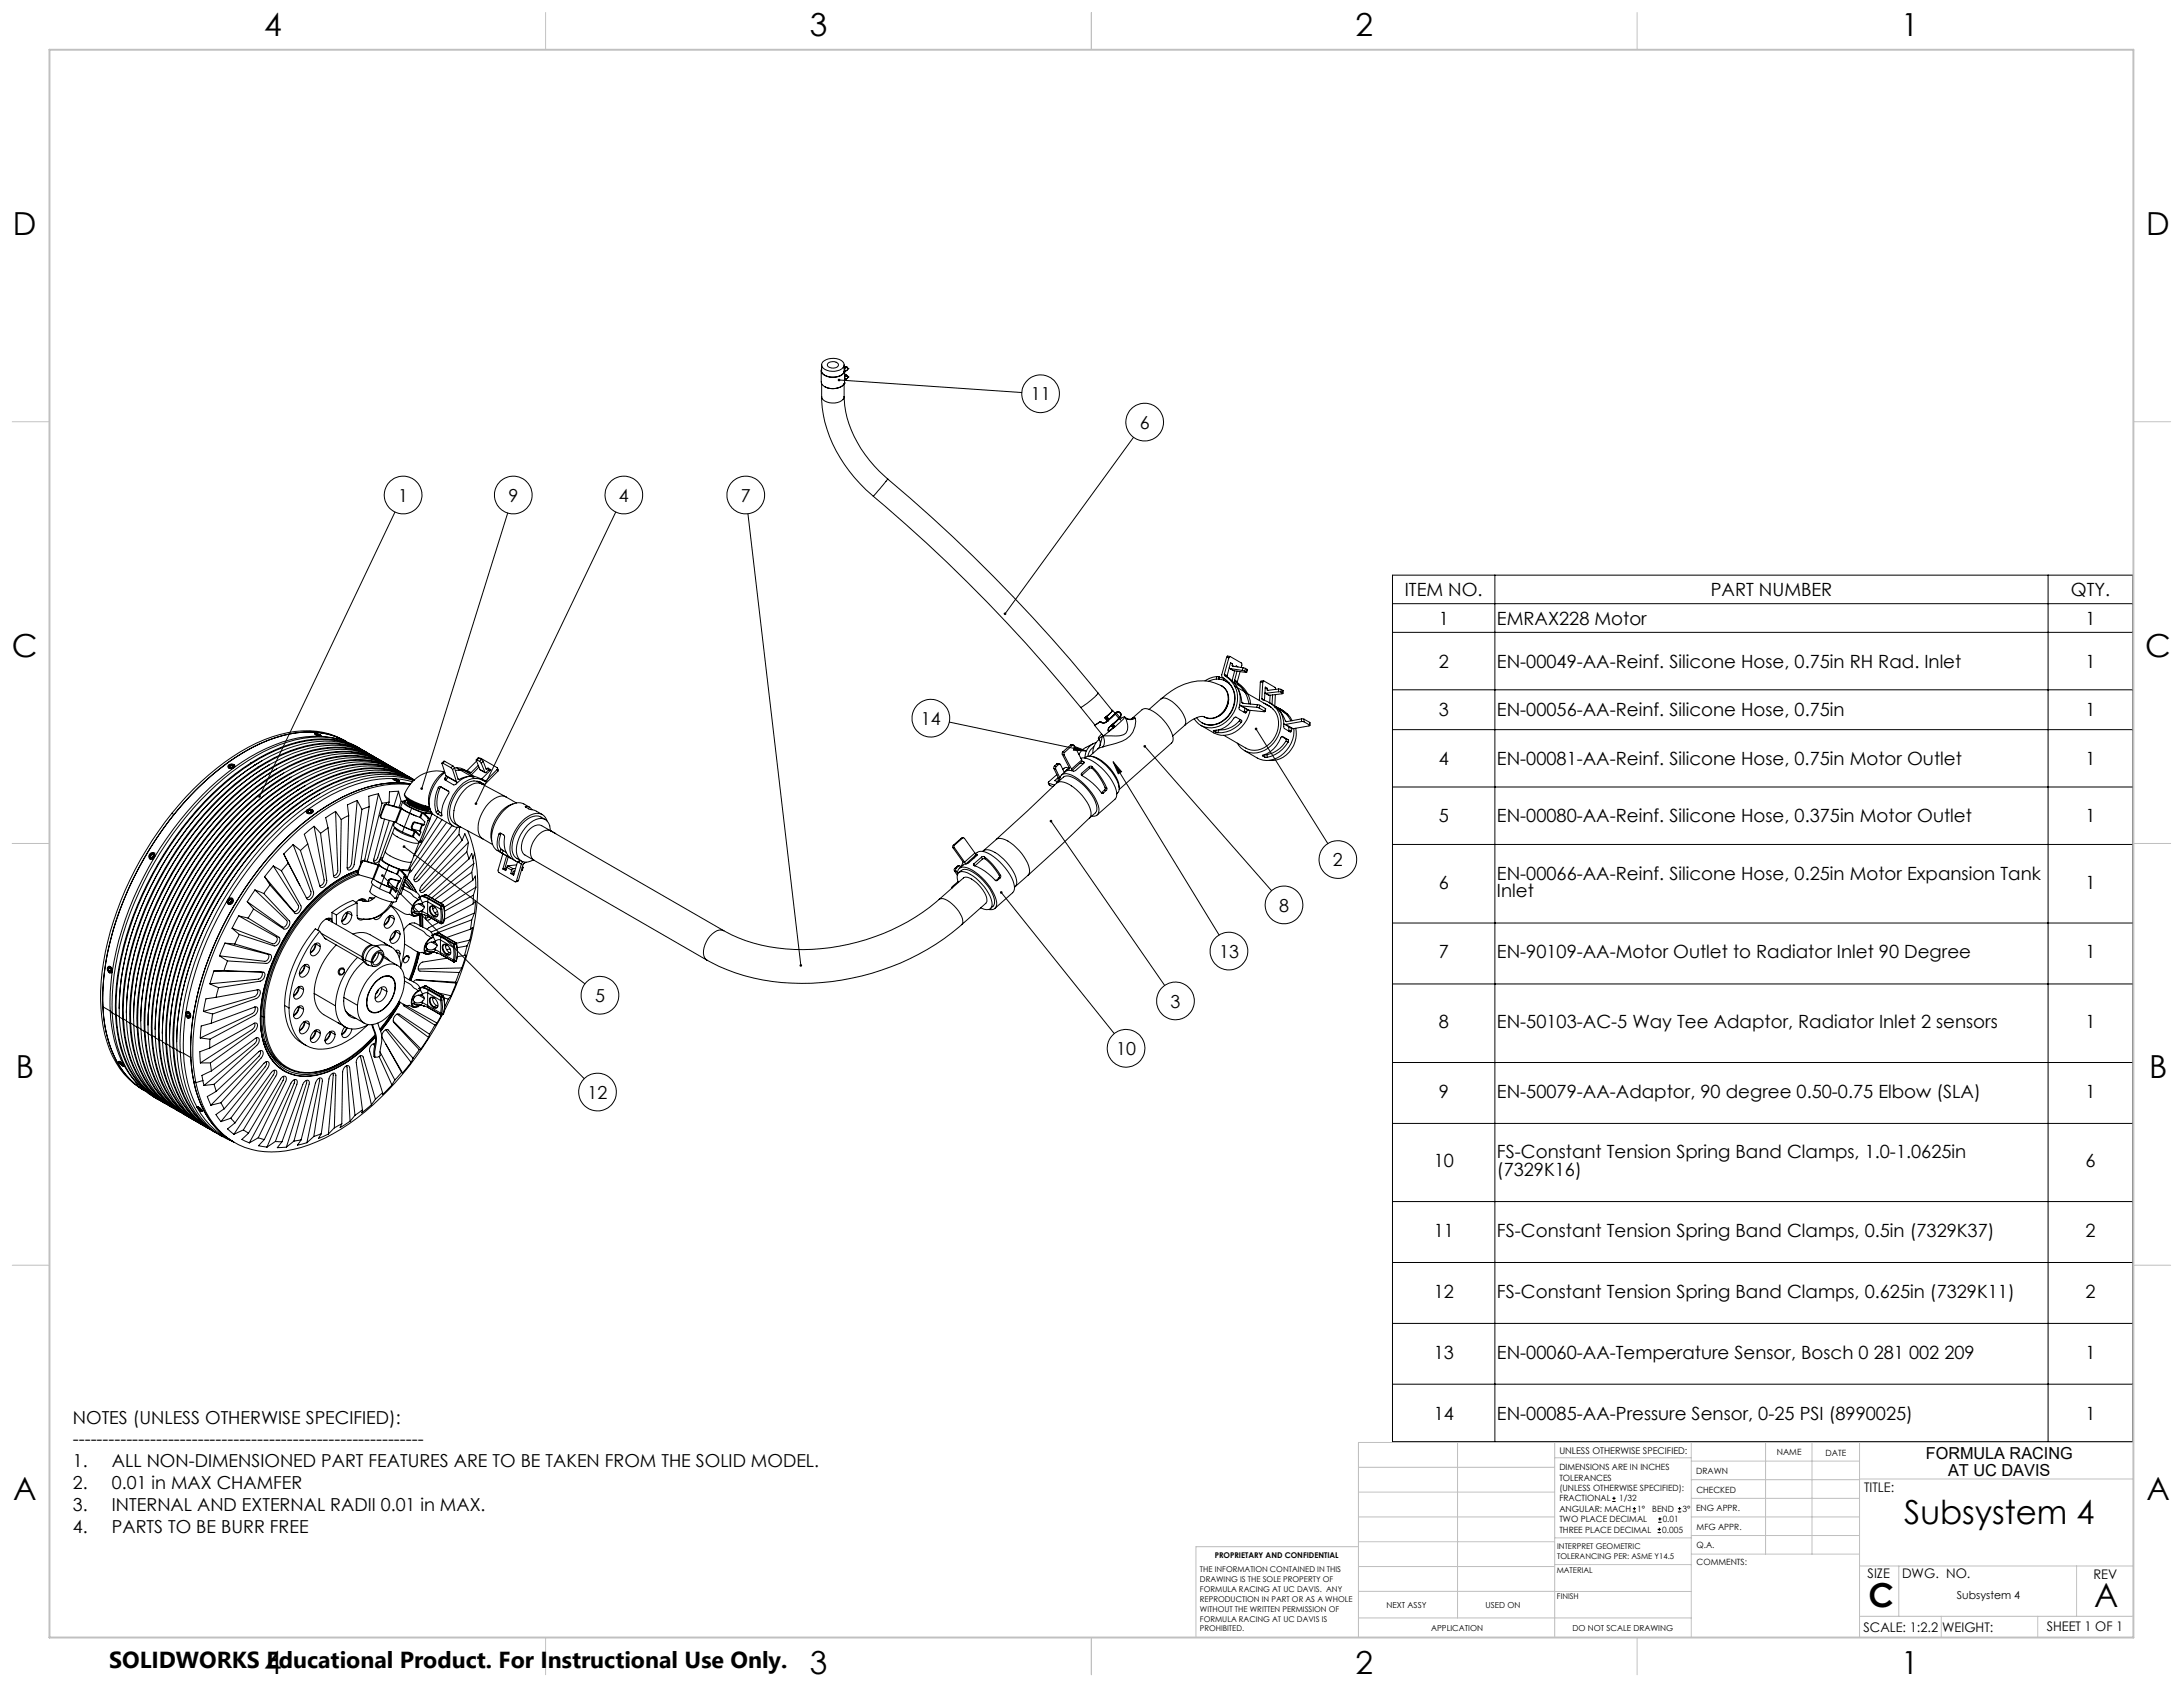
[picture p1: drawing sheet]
<svg xmlns="http://www.w3.org/2000/svg" width="559mm" height="432mm" viewBox="0 0 559 432" stroke-linecap="round" stroke-linejoin="round" font-family="sans-serif">
<defs><g id="words">
<g font-size="8.5">
<text x="487.4" y="390.1">Subsystem 4</text>
<text x="478.3" y="411.4">C</text>
<text x="536.1" y="411.3">A</text>
</g>
<g font-size="8.1">
<text x="67.6" y="9.3">4</text>
<text x="207.3" y="9.3">3</text>
<text x="347" y="9.3">2</text>
<text x="486.7" y="9.3">1</text>
<text x="3.3" y="60.1">D</text>
<text x="549.4" y="60.1">D</text>
<text x="3" y="168">C</text>
<text x="549.1" y="168">C</text>
<text x="4" y="276">B</text>
<text x="550.1" y="276">B</text>
<text x="3.3" y="383.9">A</text>
<text x="549.4" y="383.9">A</text>
<text x="67.6" y="428.4">4</text>
<text x="207.3" y="428.4">3</text>
<text x="347" y="428.4">2</text>
<text x="486.7" y="428.4">1</text>
</g>
<text font-size="5.9" x="27.9" y="427">SOLIDWORKS Educational Product. For Instructional Use Only.</text>
<g font-size="4.7">
<text x="359.6" y="152.5">ITEM NO.</text>
<text x="437.9" y="152.5">PART NUMBER</text>
<text x="530.1" y="152.5">QTY.</text>
<text x="368.3" y="159.9">1</text>
<text x="383.2" y="159.9">EMRAX228 Motor</text>
<text x="533.8" y="159.9">1</text>
<text x="368.3" y="170.9">2</text>
<text x="383.2" y="170.9">EN-00049-AA-Reinf. Silicone Hose, 0.75in RH Rad. Inlet</text>
<text x="533.8" y="170.9">1</text>
<text x="368.3" y="183.3">3</text>
<text x="383.2" y="183.3">EN-00056-AA-Reinf. Silicone Hose, 0.75in</text>
<text x="533.8" y="183.3">1</text>
<text x="368.3" y="195.8">4</text>
<text x="383.2" y="195.8">EN-00081-AA-Reinf. Silicone Hose, 0.75in Motor Outlet</text>
<text x="533.8" y="195.8">1</text>
<text x="368.3" y="210.5">5</text>
<text x="383.2" y="210.5">EN-00080-AA-Reinf. Silicone Hose, 0.375in Motor Outlet</text>
<text x="533.8" y="210.5">1</text>
<text x="368.3" y="227.4">6</text>
<text x="383.2" y="225.2">EN-00066-AA-Reinf. Silicone Hose, 0.25in Motor Expansion Tank</text>
<text x="533.8" y="227.4">1</text>
<text x="383.2" y="229.7">Inlet</text>
<text x="368.3" y="245.3">7</text>
<text x="383.2" y="245.3">EN-90109-AA-Motor Outlet to Radiator Inlet 90 Degree</text>
<text x="533.8" y="245.3">1</text>
<text x="368.3" y="263.1">8</text>
<text x="383.2" y="263.1">EN-50103-AC-5 Way Tee Adaptor, Radiator Inlet 2 sensors</text>
<text x="533.8" y="263.1">1</text>
<text x="368.3" y="281">9</text>
<text x="383.2" y="281">EN-50079-AA-Adaptor, 90 degree 0.50-0.75 Elbow (SLA)</text>
<text x="533.8" y="281">1</text>
<text x="367" y="298.8">10</text>
<text x="383.2" y="296.5">FS-Constant Tension Spring Band Clamps, 1.0-1.0625in</text>
<text x="533.8" y="298.8">6</text>
<text x="383.2" y="301.1">(7329K16)</text>
<text x="367" y="316.6">11</text>
<text x="383.2" y="316.6">FS-Constant Tension Spring Band Clamps, 0.5in (7329K37)</text>
<text x="533.8" y="316.6">2</text>
<text x="367" y="332.2">12</text>
<text x="383.2" y="332.2">FS-Constant Tension Spring Band Clamps, 0.625in (7329K11)</text>
<text x="533.8" y="332.2">2</text>
<text x="367" y="347.7">13</text>
<text x="383.2" y="347.7">EN-00060-AA-Temperature Sensor, Bosch 0 281 002 209</text>
<text x="533.8" y="347.7">1</text>
<text x="367" y="363.3">14</text>
<text x="383.2" y="363.3">EN-00085-AA-Pressure Sensor, 0-25 PSI (8990025)</text>
<text x="533.8" y="363.3">1</text>
</g>
<g font-size="4.6">
<text x="263.8" y="102.5">11</text>
<text x="291.8" y="109.7">6</text>
<text x="101.9" y="128.4">1</text>
<text x="130.1" y="128.4">9</text>
<text x="158.4" y="128.4">4</text>
<text x="189.7" y="128.4">7</text>
<text x="235.8" y="185.5">14</text>
<text x="341.2" y="221.7">2</text>
<text x="327.4" y="233.3">8</text>
<text x="312.1" y="245.1">13</text>
<text x="152.3" y="256.4">5</text>
<text x="299.6" y="257.9">3</text>
<text x="285.7" y="270">10</text>
<text x="150.4" y="281.2">12</text>
<text x="18.6" y="364.4">NOTES (UNLESS OTHERWISE SPECIFIED):</text>
<text x="18.6" y="370">-----------------------------------------------------------</text>
<text x="18.6" y="375.5">1.</text>
<text x="28.7" y="375.5">ALL NON-DIMENSIONED PART FEATURES ARE TO BE TAKEN FROM THE SOLID MODEL.</text>
<text x="18.6" y="381.1">2.</text>
<text x="28.7" y="381.1">0.01 in MAX CHAMFER</text>
<text x="18.6" y="386.7">3.</text>
<text x="28.7" y="386.7">INTERNAL AND EXTERNAL RADII 0.01 in MAX.</text>
<text x="18.6" y="392.3">4.</text>
<text x="28.7" y="392.3">PARTS TO BE BURR FREE</text>
</g>
<g font-size="4.2">
<text x="493" y="373.5">FORMULA RACING</text>
<text x="498.7" y="377.8">AT UC DAVIS</text>
</g>
<g font-size="3.4">
<text x="477.2" y="381.9">TITLE:</text>
<text x="478.1" y="404">SIZE</text>
<text x="486.9" y="404">DWG. NO.</text>
<text x="535.9" y="404.1">REV</text>
<text x="477" y="417.7">SCALE: 1:2.2</text>
<text x="497.1" y="417.7">WEIGHT:</text>
<text x="523.9" y="417.6">SHEET 1 OF 1</text>
</g>
<text font-size="2.8" x="500.9" y="409.2">Subsystem 4</text>
<text font-size="2.4" x="399.2" y="372.1">UNLESS OTHERWISE SPECIFIED:</text>
<g font-size="2.2">
<text x="399.2" y="376.4">DIMENSIONS ARE IN INCHES</text>
<text x="434.2" y="377.3">DRAWN</text>
<text x="454.8" y="372.5">NAME</text>
<text x="467.3" y="372.6">DATE</text>
<text x="399.2" y="379">TOLERANCES</text>
<text x="399.2" y="381.7">(UNLESS OTHERWISE SPECIFIED):</text>
<text x="434.3" y="382.2">CHECKED</text>
<text x="399.2" y="389.6">TWO PLACE DECIMAL</text>
<text x="399.2" y="384.3">FRACTIONAL</text>
<text x="399.2" y="387">ANGULAR: MACH</text>
<text x="414.5" y="384.3">1/32</text>
<text x="419.1" y="387">1°</text>
<text x="422.9" y="387">BEND</text>
<text x="425.6" y="389.6">0.01</text>
<text x="430.6" y="387">3°</text>
<text x="434.2" y="386.9">ENG APPR.</text>
<text x="399.2" y="392.3">THREE PLACE DECIMAL</text>
<text x="425.5" y="392.3">0.005</text>
<text x="434.3" y="391.6">MFG APPR.</text>
<text x="434.3" y="396.3">Q.A.</text>
<text x="434.3" y="400.5">COMMENTS:</text>
</g>
<g font-size="2.1">
<text x="354.9" y="411.6">NEXT ASSY</text>
<text x="380.3" y="411.6">USED ON</text>
<text x="366.3" y="417.4">APPLICATION</text>
<text x="402.5" y="417.5">DO NOT SCALE DRAWING</text>
</g>
<g font-size="2">
<text x="310.9" y="398.8">PROPRIETARY AND CONFIDENTIAL</text>
<text x="398.6" y="396.5">INTERPRET GEOMETRIC</text>
<text x="398.6" y="399">TOLERANCING PER: ASME Y14.5</text>
<text x="307.2" y="402.4">THE INFORMATION CONTAINED IN THIS</text>
<text x="307.2" y="404.9">DRAWING IS THE SOLE PROPERTY OF</text>
<text x="307.2" y="407.5">FORMULA RACING AT UC DAVIS. ANY</text>
<text x="398.5" y="402.6">MATERIAL</text>
<text x="307.2" y="410">REPRODUCTION IN PART OR AS A WHOLE</text>
<text x="307.2" y="412.5">WITHOUT THE WRITTEN PERMISSION OF</text>
<text x="398.5" y="409.4">FINISH</text>
<text x="307.2" y="415">FORMULA RACING AT UC DAVIS IS</text>
<text x="307.2" y="417.6">PROHIBITED.</text>
</g>
</g></defs>
<g fill="none" stroke="#000" stroke-width=".26">
<path d="M210.2 94.9v2.9a2.32 2.32 0 0 0 2.4 1.6h1.4a2.73 2.73 0 0 0 2.2-1.4M210.3 94.4a1.66 1.66 0 0 0 1.6 2 3.7 3.7 0 0 0 4.3-1.3M210.3 94.4a1.52 1.52 0 0 0 1.4 1.9 3.7 3.7 0 0 0 4.4-1.2M210.3 93.4v1.4M210.3 98.2v3.3M210.6 92.7a3.9 3.9 0 0 1 5.4 .2 1.57 1.57 0 0 1-1.7 2 3.8 3.8 0 0 1-3.9-1v-.8zM211.9 93a1.67 1.67 0 0 1 2.7 .5 1.76 1.76 0 0 1-2.8 .1zM214.8 97.3l46.7 3.2M216.1 94.2h.2M216.1 93.4v1.7M216.1 98.2v3.3M216.1 94h.1"/>
<path d="M216.1 95.1h.1M216.1 98h.1M216.1 98.1a3.8 3.8 0 0 1-5 .9M216.2 95.1v1.9M216.2 95.1h.1M216.2 98h.1M216.2 97v1M216.2 96.3h.1M216.3 94.1l-.2 .1M216.3 94.1v.1M216.3 94.9l-.2 .1M216.3 94.9h.1"/>
<path d="M216.3 96.3h.1M216.3 97.1h.1M216.3 97v.1M216.3 94.2v.7M216.3 97l-.1 .1M216.5 93.9l.5 .3M216.5 93.9l.4 .2M216.5 96l.5 .3M216.5 96.1l.4 .1M216.5 93.9h.1M216.5 96h.1M216.5 93.9l-.4 .1"/>
<path d="M216.5 96l-.3 .1M216.5 93.9l.1 .2M216.5 96l.1 .2M216.6 94.1h.1M216.6 94.1l.4 .2M216.6 94.9h.1M216.6 96.2h.1M216.6 96.2l.4 .2M216.6 94.9h-.3M216.6 94.1h-.3M216.6 96.2l-.3 .1M216.6 96.2a.37 .37 0 0 1 .5 .4 .37 .37 0 0 1-.5 .4"/>
<path d="M216.6 97l-.3 .1M216.6 94.1l-.3 .1M216.6 97h-.3M217 94.3l-.4 .6M217 94.3h.1M217 94.4l-.4 .5M217 96.6l-.4 .4M217 96.4h.1M217 96.6h.1M217 96.4v.2M210.3 101.5a33.9 33.9 0 0 0 11.4 23.8l1.9 1.7M210.3 101.5a1.96 1.96 0 0 0 2 1.6 3.4 3.4 0 0 0 3.7-1.3l.1-.3"/>
<path d="M216.1 101.5a28.9 28.9 0 0 0 10.4 20.5l.8 .6M290.2 111.9l-32.9 45.2M101.1 131.1l-34.7 72.8M130 131.3l-22 70.6M157.6 131.1l-35.8 74.6M191.5 131.5l13.5 115.6M223.6 127a399.8 399.8 0 0 1 53 54M227.3 122.6a405.6 405.6 0 0 1 53.8 54.8M227.3 122.6l-3.7 4.4M356.4 147.2h189.6v221.8h-189.6zM356.4 154.5h189.6M382.7 147.2v221.8"/>
<path d="M524.3 147.2v221.8M281.1 177.4l-1.8 1.8-2.7 1.8M281.1 177.4l3.6 4.5M297.3 178.9a14.9 14.9 0 0 1 12.4-4.5 6.5 6.5 0 0 1 4.1 2.2 5 5 0 0 1-4.2 7.3l-1.2-.3M309.4 174.3a4.5 4.5 0 0 1 4.7 .3 4.5 4.5 0 0 1 2 4.3 6.7 6.7 0 0 1-6.9 6.6 4.1 4.1 0 0 1-2.9-1.8M311.5 173.2a6.5 6.5 0 0 0-3 1M311.5 173.2l.6 .1M311.5 173.2l-.1 .6M312.1 173.3h.1M312.1 173.3l-.1 .5M312.1 173.3l1.1 .3M312.7 175.5a4.1 4.1 0 0 1 1 6.1 4.1 4.1 0 0 1-5.4 1.9"/>
<path d="M313.3 173.7v.4M313.4 172.5l.1 .4M313.4 172.5l.7 .5M313.5 172.9a7.7 7.7 0 0 1 2.6 2.7M313.5 172.9l.7 .4M313.8 174.4l.9 .5M314 168.3l-1.3 4.8a6.6 6.6 0 0 1 3.3 7.5 6.6 6.6 0 0 1-6.5 5l-1.8-.6M314 168.3h.6M314.1 173l.1 .3M314.2 173.3a7.2 7.2 0 0 1 2.5 2.7M314.5 179a5.2 5.2 0 0 1-2.4 4.3M314.6 168.3l.3-.3 2.9 1.7-.1 1.2"/>
<path d="M314.6 168.3l-1.2 4.2M314.7 170.9l.2 .2M314.8 171.1l1 .6M314.9 168l-.7-.1-.2 .4M314.9 171.1l.9 .6M314.9 171.1l3.1 .5M315 169.8l.5 .1M315.4 170.3l.1 .2 2.7 .4M315.4 170.3l.4 .3M315.5 169.9l-.1 .4M315.5 169.9l-.5-.3-.9 3.4M315.8 174.7l1.8 1.2 1.1 1.2"/>
<path d="M315.8 171.7l3.3 .3M316.1 175.6a7.6 7.6 0 0 1-5.9 10.7 4.7 4.7 0 0 1-4.5-2.3M316.1 174.1l.1 .3M316.1 175.6l.6 .4M316.1 171.7l-.7 2.5M316.1 174.1l.6 .4M316.2 174.4a7.7 7.7 0 0 1 2.5 2.7M316.2 174.4l.6 .4M316.4 170.6v-.2l.5 .3M316.5 175.6l.2 .4M316.7 171.8l-.6 2.3M316.7 176a9.3 9.3 0 0 1 1.2 3.8"/>
<path d="M316.7 176a9.4 9.4 0 0 1 .5 5.6l1.6 .9 .3-.3M316.7 174.5l.1 .3M316.7 176l2 1.1M316.8 174.8a7.2 7.2 0 0 1 2.5 2.7M317.4 171.9l-.7 2.6M317.9 179.8l.2 .2 3.8 .4M317.9 179.8l.5 .3M318 171.6l.6 .2M318.2 170.9l.6 .2M318.2 170.9l-.2 .7M318.6 171.8l.5 .2M318.7 177.1l.6 1.3 .4 1.8"/>
<path d="M318.7 177.1l.6 .4M318.7 177.1l.2 .5M318.8 171.1l-.2 .7M318.8 171.1l.5 .2M319.3 171.3l-.2 .8M319.3 171.3l-.2 .7M319.3 177.5l.7 1.8 .1 .9M319.4 177.6l6 3.4M322.6 174.7l-.2 4.6M323 178.8l.1 .3a6.7 6.7 0 0 1 3.2 1.8M323 178.8l.7 .4M323.3 174.6l.2-.3 2.9 1.6 .1 .6"/>
<path d="M323.3 174.6l-.7 .1M323.3 174.6l-.3 4.2M323.4 174.3h-.6l-.2 .4M323.5 180a5.7 5.7 0 0 1 2.9 8.5 5.7 5.7 0 0 1-7.5 3l-5.6-3.3M323.7 179.2v.1M323.8 177.4h.2M323.8 177.4l1.1 .6M324 177.4l.9 .6M324.4 176.2v.4M324.4 176.2l-.5-.3-.2 3.3M324.4 176.2h-.6M324.4 176.6l.2 .1"/>
<path d="M324.9 179.8l2.1 1.5M325.1 177.9l-.1 2M325.8 177.9l-.2 2.4M326.5 177.8l-.2 2.9M327.3 177.1h.6M327.3 177.1l-3.3 .3M327.3 176.4l.6 .1M327.3 176.4l-2.8 .3-.1-.1M327.3 176.4v.7M327.9 177.1l.4 .3M327.9 176.5v.6M327.9 176.5l.5 .2"/>
<path d="M328.3 177.4l-.1 .2-3.3 .4M328.4 176.7v.8M328.4 176.7l-.1 .7M356.4 161.9h189.6M356.4 176.6h189.6M58.7 196.5v.1M58.8 195.8l-.2 .1M58.9 195.9v.5M59.4 195.8l.3 .2-.1 .4-.5 .1-.4-.2 .2-.4M59.4 195.8l-.5 .1M59.4 195.8v.6M59.6 195.7l.3 .1"/>
<path d="M59.8 195.8a.51 .51 0 0 1 0 .6 .51 .51 0 0 1-.6 .2l-.5-.1M59.8 195.8l-.6-.1-.5 .1-.2 .4 .2 .3M59.8 195.8h.1M59.9 196.5a78.9 78.9 0 0 0-20.4 23M59.9 195.7l.2 .4-.2 .4M59.9 195.7l-.7-.2a.76 .76 0 0 0-.8 .9l.2 .2a1.15 1.15 0 0 0 1.3-.1M59.9 195.7v.1M64.2 195.3a78.4 78.4 0 0 0-26.6 31.1 70.5 70.5 0 0 0-8 33.4M64.2 195.3l.1 .1M64.3 195.4a78.1 78.1 0 0 0-26.5 31.1 70.5 70.5 0 0 0-8 33.3M65.2 195.9a79.8 79.8 0 0 0-29 36.3 67.5 67.5 0 0 0-5.7 25.9M65.2 195.8a78.3 78.3 0 0 0-26.6 31.2 70.3 70.3 0 0 0-8 33.3"/>
<path d="M65.2 195.8v.1M66.1 196.3a79 79 0 0 0-26.7 31.2 71.4 71.4 0 0 0-8 33.3M66.1 196.3l.1 .2M66.2 196.5a80.5 80.5 0 0 0-29 36.3 67.5 67.5 0 0 0-5.6 28M67.1 194.7l-1.9 1.2M68.8 198a79.8 79.8 0 0 0-28.9 36.3 67.5 67.5 0 0 0-5.7 25.9M68.9 197.9a80.9 80.9 0 0 0-29 36.4 67.9 67.9 0 0 0-5.6 28.1M68.9 197.9l-.1 .1M69 195.8a71.9 71.9 0 0 0-24.3 24.6 75.2 75.2 0 0 0-12.4 38.8M70.8 196.8l-2 1.2M72.6 197.9a75.3 75.3 0 0 0-27.2 29.6 73.8 73.8 0 0 0-9.4 33.8M74.5 198.9l-2 1.2"/>
<path d="M76.3 200a75.3 75.3 0 0 0-27.2 29.7 72.6 72.6 0 0 0-9.4 33.8M80.7 187.9l.1-.1a1.37 1.37 0 0 1 1.3 .6l-.7-.1zM80.8 187.8l-.3 .1M81 187.9l.3 .3h.6l-.4-.2M81 187.9l.5 .1M81 187.9v.1M81.5 188l-.1 .2M82 188.1l.3 .3-.2 .1M82 188.1l-1-.4-.5 .1 1 .5 .6 .2M82 188.1v.1M82.1 188.5a34.3 34.3 0 0 0-20.2 6.6l-2 1.4M82.1 188.5l4.4 .7"/>
<path d="M82.1 188.3l.1 .2M88.5 189.8a21.6 21.6 0 0 0-17.5-1.1 55.2 55.2 0 0 0-23.9 16.8 83.4 83.4 0 0 0-20.6 45l-.2 4.8 .1 2.4M88.5 189.8a21 21 0 0 0-16.3-1.5 50.5 50.5 0 0 0-22.1 14l-5.6 6.2M88.5 189.8a20.6 20.6 0 0 0-16.8-1.8 49.5 49.5 0 0 0-20.2 12.1 72.4 72.4 0 0 0-7.5 8.1M88.5 189.8h.2M90.6 190.9a23.5 23.5 0 0 0-18.1 .4 42 42 0 0 0-8.2 4.1M92.1 191.5a20.6 20.6 0 0 0-16.5-2.1 52 52 0 0 0-24.2 15.4 85.2 85.2 0 0 0-22.2 44.7 57.7 57.7 0 0 0-.5 9.8M92.4 192a23.5 23.5 0 0 0-18 .3 42 42 0 0 0-8.2 4.2M92.6 191.8a20.4 20.4 0 0 0-16.2-1.9 41.7 41.7 0 0 0-12.2 5.4M93.9 192.6a21.5 21.5 0 0 0-18.5-1.6 42.8 42.8 0 0 0-10.2 4.8M94.2 193a23.5 23.5 0 0 0-18 .4 60.2 60.2 0 0 0-23.8 18.3 84.4 84.4 0 0 0-18.5 40.5 49.2 49.2 0 0 0-.5 9.7M94.4 192.9a21.2 21.2 0 0 0-18.1-1.4 42 42 0 0 0-10.2 4.8"/>
<path d="M95.7 193.7a21.2 21.2 0 0 0-18.4-1.6 55.4 55.4 0 0 0-24.1 16.9 83.9 83.9 0 0 0-20.6 45.1l-.2 7.3M96.1 194.1a23.5 23.5 0 0 0-18.1 .4 60.2 60.2 0 0 0-23.8 18.3 84.4 84.4 0 0 0-18.4 40.4 57.6 57.6 0 0 0-.5 9.7M96.2 194a20.7 20.7 0 0 0-16.1-2 49.5 49.5 0 0 0-22.2 13.5 84.1 84.1 0 0 0-24.5 49.1l-.1 7.3M97.6 194.7a20.7 20.7 0 0 0-16.5-2.2 41 41 0 0 0-12.2 5.4M97.9 195.2a23.6 23.6 0 0 0-18 .3 60.2 60.2 0 0 0-23.8 18.3 83.3 83.3 0 0 0-18.8 43l-.2 7.2M98.1 195a20.7 20.7 0 0 0-16.1-2 49.5 49.5 0 0 0-22.3 13.5 84 84 0 0 0-24.4 49.2l-.2 7.2M99.4 195.8a20.5 20.5 0 0 0-16.5-2.2 47.7 47.7 0 0 0-20.2 11.6 84.8 84.8 0 0 0-26.1 48.6 49.7 49.7 0 0 0-.5 9.7M99.8 196.2a23.4 23.4 0 0 0-18.1 .4 59.3 59.3 0 0 0-23.8 18.3 83.1 83.1 0 0 0-18.7 42.9l-.2 7.2M99.9 196.1a20.7 20.7 0 0 0-16.1-2 49.3 49.3 0 0 0-22.2 13.5 85 85 0 0 0-24.2 46.6 49.7 49.7 0 0 0-.5 9.8M100.8 199.4l-.2 .1M100.8 199.4l.9 .2 .4 .4a1.23 1.23 0 0 1-1.3-.6zM100.8 199.3a34.7 34.7 0 0 0-20.1 6.6l-2.1 1.4"/>
<path d="M100.8 199.3l-.2 .1 .3 .2M100.8 199.3l1.2 .4M100.8 199.3l1.8 .2 3 .6M100.9 199.6l1.4 .4-.3-.3M101 199.6l-.1 .1M101.1 199.5h-.1l.3 .2 .7 .1-.4-.2M101.1 199.5l.5 .1M101.1 199.5v.1M101.3 196.9a20.7 20.7 0 0 0-16.5-2.2 38.7 38.7 0 0 0-12.2 5.4M101.6 197.3a23.3 23.3 0 0 0-18 .4 60.8 60.8 0 0 0-25.6 20.5 82.6 82.6 0 0 0-17 40.7l-.2 7.2M101.6 199.6l-.1 .2M101.8 197.1a21.3 21.3 0 0 0-18.2-1.4 56.8 56.8 0 0 0-24 16.9 85.5 85.5 0 0 0-20.3 42.7 58.4 58.4 0 0 0-.5 9.8"/>
<path d="M102 199.7h.1M102.1 199.9l.1 .1M103.1 197.9a20.6 20.6 0 0 0-16.5-2.1 47.2 47.2 0 0 0-20.2 11.6 85.2 85.2 0 0 0-26.1 48.5 58.4 58.4 0 0 0-.5 9.7M103.4 198.4a23.1 23.1 0 0 0-18 .3 57.1 57.1 0 0 0-22 16.2 84 84 0 0 0-20.6 45.1l-.1 7.2M103.6 198.2a21.2 21.2 0 0 0-18.1-1.4 56.3 56.3 0 0 0-24.1 16.9 83.9 83.9 0 0 0-20.6 45.2l-.2 7.2M105 199a20.6 20.6 0 0 0-16.5-2.2 41.7 41.7 0 0 0-12.2 5.4M105.3 199.4a23.5 23.5 0 0 0-18.1 .4 60.2 60.2 0 0 0-23.8 18.3 84.1 84.1 0 0 0-18.4 40.4 57.7 57.7 0 0 0-.5 9.8M105.4 199.2a20.6 20.6 0 0 0-16.1-1.9 51.7 51.7 0 0 0-24.1 15.4 84 84 0 0 0-22.5 47.3l-.3 4.8 .1 2.4M105.8 199.8a24 24 0 0 0-16.8 .9 59.7 59.7 0 0 0-23.9 18.3 83.3 83.3 0 0 0-18.8 43.1l-.2 7.2M106 199.7a23.7 23.7 0 0 0-17.8 .5 59.7 59.7 0 0 0-23.9 18.3 83.3 83.3 0 0 0-18.8 43.1l-.2 7.2M106 199.6a22.1 22.1 0 0 0-16.8-.7 56.5 56.5 0 0 0-24.1 16.9 83.6 83.6 0 0 0-20.6 45.2l-.3 4.9 .1 2.4M106.1 199.6a20.4 20.4 0 0 0-15.8-1.7 41.7 41.7 0 0 0-12.2 5.4"/>
<path d="M113.3 195.3l-.2 .1 1 3.1M113.3 195.3l2.1 1.2M113.8 194.9l-.2-.1-.5 .5M113.8 194.9l-.5 .4M113.8 194.9l2.1 1.1M113.9 197.7a10 10 0 0 0-3.8 9.5l.7 1.2 .5 .3 4.7 2.8M113.9 199.1l.3 .4M114.1 198.5l2.9 1.7M114.1 198.5l2.7 1.6M114.2 199.5l-.1 .2M114.3 198.7l-.4 .4M114.8 199l-.6 .5"/>
<path d="M115.4 196.5l.5 .5M115.9 197l.9 3.1M115.9 196l.4 .5M115.9 196l-.5 .5M116.3 196.5l1 3h.2M116.3 196.5l-.4 .5M116.8 196.5l1.7 .3 1.4 .8M116.8 196.5l-.5 .1M116.8 196.5l1 .6M117.3 199.4l.2 .1M117.8 197.1h-.5M117.8 197.1a4.5 4.5 0 0 1 2.6 .8l.2-.1"/>
<path d="M117.8 197.1l1.2 .2 2.4 1.5M117.8 197.1l-1.2 .1M117.8 197.1l2.7 1.5M119.6 197.2l-.2 .1M119.6 197.2l1 .6M120.5 198.6l-1.8 .4-1.2 .5M120.5 198.6l.4 .1M120.6 198.7a6.8 6.8 0 0 0-4.2 2.2h-.3l-2.3-1.3 .1-.5M120.6 198.7l1.6 .3 1.4 .7M120.6 198.7l.9 .5M121.5 199.2a4.2 4.2 0 0 1 2.6 .8l.2-.1M121.5 199.2a7.6 7.6 0 0 0-5.6 4.4 7.6 7.6 0 0 0-.8 7 2.56 2.56 0 0 0 2.8 1.1"/>
<path d="M122 194.8l-2.4 2.4M122.1 200l1.2 .7M122.1 194.5h-.2l.9 2.5M122.1 194.5l.7 .4M122.4 195.9l-1.8 1.9M122.6 194h-.2l-.5 .5M122.6 196.4l-1.9 1.9M122.6 194l-.5 .5M122.6 194l.6 .4M122.7 194.1h.5l4.1 2.4-.1 .5M122.8 194.9l.4 .5M122.8 197l1.4 .8"/>
<path d="M122.8 197l1.3 .7M123.2 195.4l.9 2.3M123.2 194.4l.5 .5M123.2 194.4l-.4 .5M123.3 199.4l-.1 .1M123.3 199.4l1 .5M123.7 194.9l.8 2h.1M123.7 194.9l-.5 .5M124.4 196.7l.2 .2M124.9 196.6l.8 .4-2.4 2.4M124.9 196.6l-.3 .3M124.9 196.6l.2 .4"/>
<path d="M125.1 197l-.7 .7h-.3M125.1 197l.3 .2M127.2 197l-2.9 2.9M127.2 197l.2 .4M127.4 196.6l.1 .5-.1 .3M127.4 197.4l-3.2 3.2-.4 .1M243 184.8l35.1 7.4M269.8 196.7l1.1 2.6M269.8 196.7l.4 .2M269.9 196.1l-.1 .6M269.9 196.1l.5 .1M270.2 196.9l1.1 2.2"/>
<path d="M270.4 196.2l-.2 .7M270.5 198.3l-2 1.8-.1 .4M270.5 195.5l.8 .1M270.5 195.5l.5 .2M270.5 195.5l-.6 .6M270.7 199.2l.2 .1M270.7 199.2l-.7 .6 .9 .3M270.7 199.2l.3 .5M271 199.7l.2 .1a1.66 1.66 0 0 1 2.4-1.6 13.6 13.6 0 0 1 7.7 8.8 1.51 1.51 0 0 1-1.9 1.9M271 199.7l-.4 .3M271 195.7l.3-.1 .2 .2 1 1.9M271 199.2l-.1 .1"/>
<path d="M271 195.7l-.6 .5M271.9 193.1l1.8 3.4M271.9 193.1l.5 .1M272.1 192.4l-.2 .7M272.1 192.4l.4 .2M272.4 193.2l1.9 3.7M272.5 192.6l-.1 .6M272.7 197.5l-.3 .2M273.6 196.6l-.8-.2-.7 .5M273.7 196.8l-.6 .3-.5 .5M273.7 196.5v.3M273.7 196.5l-.8 .7"/>
<path d="M273.8 196.7l-.1 .1M274.1 190.7h.7M274.1 190.7l.4 .1M274.1 190.7l-2 1.7M274.5 190.8l.3-.1 .2 .2 1.9 3.6M274.5 190.8l-2 1.8M275 191l3.1 1.2-3.3-.2zM276.4 195.4l.9 .1M276.6 181l3.6 4.5M276.7 194.1a4.4 4.4 0 0 1 3.7 1.2 13.3 13.3 0 0 1 5.5 7.6 1.81 1.81 0 0 1-.5 1.7l-4.6 4M276.9 197.9l-.1 .4a19.3 19.3 0 0 1 5.1 4.7M276.9 197.9l.1 .5"/>
<path d="M276.9 194.5l.1 .4-2.7 2.4v-.4M276.9 194.5l-2.6 2.4M277 198.4l-.1 .1M277 194.9l.4 .1M277.4 195v.4l-2.4 2a2.75 2.75 0 0 0-2.3 .1l-1 .8M277.4 195l.1 .2M278.8 196.2l.5-.1 .2 .1M278.8 196.2l.1 .5M278.8 196.2l-1.9 1.7M278.9 196.7h.7M278.9 196.7l-1.9 1.7M279.4 193.6a10.1 10.1 0 0 1 7.1 8"/>
<path d="M279.5 196.2l2.2 2.6 1.6 2.9M279.5 196.2l.1 .5M279.6 196.7l2.1 2.6 1.2 2.3M279.9 190.3a6 6 0 0 0-3.7 2.8M280 191.2a3.2 3.2 0 0 0-1.5 2.4M280.6 190a4 4 0 0 0-2.9 4l.3-.2a2.58 2.58 0 0 1 2.9 .4 11.8 11.8 0 0 1 5.6 7.7 1.45 1.45 0 0 1-.6 1.3M281.1 191.6l-2.2 1.9M281.2 188.9l.3 .6M281.4 189.3a4.4 4.4 0 0 0-1.7 3.6M281.5 189.5a1.8 1.8 0 0 1-.4 2.1M281.6 184.7l-1.5 .9 2.3 2.7M281.6 184.7l.2 .2a1.03 1.03 0 0 0 1.3 0"/>
<path d="M281.6 184.7l-1.2 .8-.2-.1M281.6 184.7h.1M281.7 184.7l.1 .1a1.03 1.03 0 0 0 1.3 0M281.7 184.7h.1M282 187.9l-.8 1M282.3 188.2l-.7 2.6M282.3 191.2l-1.2 .4M282.4 188.4a2.79 2.79 0 0 1-.1 2.8M282.4 188.4l-1.2 .5M282.9 183.8h.1M282.9 183.8l.6 .7M282.9 183.7h.1"/>
<path d="M282.9 183.7l.4 .4M282.9 183.6v.1M282.9 183.8l.3 .3M282.9 183.7v.1M283.1 183.6l.4 .3M283.1 183.6h.1M283.1 184.8v.1M283.1 183.6l-.2 .1M283.1 184.8h.1M283.2 184.1l.1 .1M283.3 183.3h.1M283.3 183.3l-.2 .3"/>
<path d="M283.3 184.1h-.1M283.3 184.1l.1 .1M283.3 183.4l1.5-1.6 .6 .8-1.5 1.5M283.3 184.2l.2 .3M283.3 183.4l-.2 .2M283.3 183.4l.6 .7M283.4 184.2h-.1M283.5 184.5h.1M283.5 183.9h.1M283.5 183.9l-.2 .2M283.5 184.5l-.4 .3M283.5 183.9l.1 .1"/>
<path d="M283.6 184l.2 .3-.2 .2-.2-.3M283.6 184h.1M283.6 184l-.2 .2M283.9 184.1l-.1 .2 .1-.2M283.9 186.2l-.1 .9 1.1-.8M283.9 184.1h.1M283.9 186.2l-.2 .4v.6M284.1 186h.1M284.1 186a1.04 1.04 0 0 0-.4 1.2M284.1 186l-.2 .2M284.5 185.7v.1M284.5 185.8h.1"/>
<path d="M284.5 185.8l.4 .5M284.5 185.7l.1 .1M284.6 185.8l.3 .3M284.6 185.8h.1M284.7 181.8l-.2 .4-1.2 1.1M284.7 185.6h.1M284.8 185.6l.3 .3M284.8 185.6l-.2 .2M284.8 185.6h.1M284.8 185.6l.4 .3M284.9 186.1h.1M284.9 186.1l.1 .1"/>
<path d="M284.9 195l27.2 44.3M284.9 186.2l.1 .1M284.9 186.2h.1M284.9 185.4l-.2 .2M284.9 185.4h.1M284.9 195l2.2 2.5-.9 .5zM285 186.2l.1 .1M285 185.4l-.2 .2M285 185.4l.4 .5M285.1 185.9l.1 .1M285.1 185.9l-.2 .2M285.2 185.9h.1"/>
<path d="M285.2 185.9h-.1M285.2 185.9v.1M285.2 186l-.2 .2M285.2 186l.1 .1-.1-.1M285.2 186h.1M285.4 182.7l-1.6 1.6M285.4 182.7h.1M285.4 182.6l-1.5 1.5M285.4 182.7l-2.3 2.2M285.4 182.7l1 1.1M285.6 182.4l-.2 .2M285.6 184.7l-1.1 1"/>
<path d="M285.6 182.4h.1M285.7 182.4l-.3 .3M285.7 182.4a.81 .81 0 0 1 1.1 .1M285.7 182.5l-.3 .2M285.7 182.4v.1M285.7 182.4h.1M285.7 182.4h-.1M285.7 182.5l.9 1.1M285.7 182.4l.5-.2 .6 .3M285.7 182.4a.78 .78 0 0 1 1.1 .1M286.3 183.9l-2.2 2.1M286.4 183.8l-2.3 2.2"/>
<path d="M286.4 183.8h.1M286.6 183.6l-.2 .2M286.6 183.6h.1M286.7 183.6h.1M286.7 183.6h-.1M286.7 184.1l1.2-.6a17.5 17.5 0 0 1-5 4.5l-.5 .4M286.8 182.5a.83 .83 0 0 1-.1 1.1M286.8 182.5l.1 .3M286.8 182.5h.1M286.8 182.5a.82 .82 0 0 1-.1 1.1M286.8 184.3l-.3-.5-1.5 1.6M287.9 183.5a3.8 3.8 0 0 1 .2 4.2 4.9 4.9 0 0 1-3.6 .6l-2.1 .1"/>
<path d="M288 183.6l.1 .1M288.1 183.7a1.41 1.41 0 0 0 1.7 .2l2.5-2.3a2.36 2.36 0 0 1 2.9 .5 11.5 11.5 0 0 1 5.1 6.7 1.32 1.32 0 0 1-.4 1.4l-13.4 11.9M288.1 183.7a2.01 2.01 0 0 0 2.5 .1M290.6 183.8a5.3 5.3 0 0 1-3.7 6l-4.6 1.4M290.6 183.8l-.3-.1-.5 .2M293.1 191l32.4 37M294.1 181.6l3.1-2.7a1.66 1.66 0 0 1 2.2 .3 8.8 8.8 0 0 1 4.1 5.5l-.3 1M308.3 183.6l-.4-.2a5.2 5.2 0 0 0-3.6 1.5l-4.1 3.5M310.6 187.1l.6 .3M310.7 187l-.1 .1M311.2 187.4l.5 .1M311.3 186.9l-.1 .5"/>
<path d="M317.2 184.6a7.3 7.3 0 0 1-5.3 2.4l-.2 .5M317.2 184.6l.5 .3M317.4 180.4l.3 .3M317.4 184.1l-.2 .5M317.6 180.6l2.1 1.2M317.7 184.9l.2-.3-.1-.2-1.5-.9-.2 .1a6.5 6.5 0 0 1-5.5 3.4v.1M317.7 184.9a7.3 7.3 0 0 1-6 2.6M317.7 180.7l2 1.1M317.7 180.7l4 .3M318.5 182l-.1 .3M318.5 182l.6 .2M318.7 181.3l-.2 .7"/>
<path d="M319.3 181.6l-.2 .6M319.7 181.8l4.1 .3M320 181.8a7.5 7.5 0 0 1-7.4 6.4l-1.7-.5-3.5-2M321.5 186.6l18.4 29.3M321.7 181l.6 .2M321.9 180.4l.6 .1M321.9 180.4l-.2 .6M322.3 181.2l1.5 .9M322.5 180.5l-.2 .7M322.5 180.5l1.4 .9M323.2 193.3v.2M323.2 193.5l.5 .3"/>
<path d="M323.7 193.8l.6 .1M323.9 181.4l-.1 .7M324.2 180.4l.6 .3M324.3 193.2l-.5-.1-.1 .7M324.3 193.2v.7M326.3 180.7h.1M326.3 180.9a7 7 0 0 1-1 10 5.3 5.3 0 0 1-8.6-.7M326.3 180.9l.7 .4M326.8 181.2l.2 .1M327 181.3a7.5 7.5 0 0 1 1.7 5.1l1.6 1 .3-.4M327 181.3a8.3 8.3 0 0 1 2 3.2M327 181.3l1.9 1.2"/>
<path d="M327.5 181.3l2.1 1.5M328.1 188.5l1 .6M328.6 185.3l.5 .1M328.8 185.3l1.9 1.2h.3M328.9 182.5l-2.4-1.7 1.4 .8 1.1 .9M328.9 182.5l1.5 2M329 182.5l.2 .2M329 182.5l.6 .3M329 184.5l.3 .2M329.1 185.4l1.9 1.1M329.1 189.1v.7M329.1 189.8a7.3 7.3 0 0 1-4.8 3.4"/>
<path d="M329.1 189.1l.6 .2M329.1 189.8l.6 .1M329.6 182.8l1.2 1.7M329.7 189.3v.6M329.7 189.3l-1.6-.8a10.7 10.7 0 0 1-3.8 4.4l-1.1 .6M329.7 189.9a8.1 8.1 0 0 1-5.4 4M329.9 186v1M329.9 187v.1M329.9 187h.7M330.6 186.4v.6M331.2 186.5a7.7 7.7 0 0 1-7 8.2 10 10 0 0 1-5.6-2.6M331.7 186.4a6.7 6.7 0 0 1-6.8 8.2"/>
<path d="M333.2 184l.6 .1M333.2 184.7h.6M333.2 184v.7M333.2 184.7l-4.1 .7M333.2 184l-3.9 .7M333.8 184.1v.6M333.8 184.7l1.4 .9M333.8 184.1l1.4 .8M335.2 185.6l-.1 .2-4.1 .7M335.2 184.9l.1 .8M335.2 184.9v.7M356.4 186.8h189.6"/>
<path d="M38.5 218.4a.78 .78 0 0 1 1.1 .2 .78 .78 0 0 1-.3 1.1 .78 .78 0 0 1-1.2-.1 .78 .78 0 0 1 .4-1.2zM38.5 219.7v.2M38.5 218.9l.4-.3 .4 .2v.5l-.5 .3-.3-.2zM38.5 218.9l.6 .3M39.1 219.2v.2M39.1 219.2l.1 .1M39.3 218.5a.74 .74 0 0 1 .1 .9 .74 .74 0 0 1-.9 .3M39.3 218.5a.75 .75 0 0 0-.9 .3 .75 .75 0 0 0 .1 .9M39.3 219.1l-.2 .1M39.4 218.4h.1M39.4 218.4l-.1 .1M39.5 219.5a82.2 82.2 0 0 0-10.7 29.1"/>
<path d="M44 208.2a82.1 82.1 0 0 0-18.1 43 35.9 35.9 0 0 0 3.8 20.7 19.2 19.2 0 0 0 7.3 7.3M44 208.2l.5 .3M44.5 208.5a83.4 83.4 0 0 0-17.8 40.5 39 39 0 0 0 2.7 21.6 19.1 19.1 0 0 0 7.6 8.6M72.5 200.1a78.8 78.8 0 0 0-26.6 31.1 70.3 70.3 0 0 0-8 31.2M72.6 200.1a78.4 78.4 0 0 0-26.6 31.1 70.5 70.5 0 0 0-8.1 33.4M72.6 200.1h-.1M72.6 218.6l1.2 2.3M72.6 218.6l3.5 6.7M75 216.2l1.9 1.5M75 216.2l-2.4 2.4M75 216.2l4.6 12a1.15 1.15 0 0 1-1.2 1.5M76.2 202.2a78.5 78.5 0 0 0-26.6 31.1 70.3 70.3 0 0 0-8 31.2"/>
<path d="M76.3 202.2a78.4 78.4 0 0 0-26.7 31.1 71.7 71.7 0 0 0-8 33.4M76.3 202.2h-.1M76.9 217.7l3.4 10.6a1.61 1.61 0 0 1-1.6 1.9l-4.9-9.3M78 203.3a77.9 77.9 0 0 0-26.5 31.1 70.8 70.8 0 0 0-8.1 31.2M78.1 203.3a79.2 79.2 0 0 0-26.6 31.1 73 73 0 0 0-8.1 31l.1 2.4M78.1 203.3h-.1M78.2 201l-2 1.2M78.6 207.3a78.9 78.9 0 0 0-20.3 23M78.6 207.3a.49 .49 0 0 0 0 .9M78.7 208.1v.1M78.8 216l-1.9 1.7M78.8 207.4h-.1"/>
<path d="M79 207.5v.5M79.5 207.4l.3 .2-.2 .4h-.5l-.3-.2 .2-.3M79.5 207.4l-.5 .1M79.5 207.4l.1 .6M79.6 207.3l.4 .1M79.8 207.4a.66 .66 0 0 1-.2 .8 .66 .66 0 0 1-.9-.1M79.8 207.4a.66 .66 0 0 0-.8-.2 .66 .66 0 0 0-.3 .9M79.8 207.4h.2M79.9 207.3a.46 .46 0 0 1 0 .8 1.2 1.2 0 0 1-1.3 .1M79.9 207.3l-.6-.2-.7 .2M79.9 207.3v.1M80 207.4l.2 .4"/>
<path d="M80 202.1l-2 1.2M80.4 211.5l1.7 1.8M80.4 211.5l-2.5 2 .9 2.5M80.4 211.5l2.6 13.7-.3 1-.5 .4h-.3M81.8 203.2a75.7 75.7 0 0 0-27.2 29.7 73.5 73.5 0 0 0-9.4 33.7M82.1 213.3l1.5 12.1a1.73 1.73 0 0 1-1.3 1.8l-.4-.4-3.1-10.8M84 211.9l-1.9 1.4M84 211.9l1.4 12.2M85.9 207.7l1.4 2.1M85.9 207.7l-2.5 1.6 .6 2.6M85.9 207.7l.6 15.1-.4 1-.8 .3M87.3 209.8l-.2 13.2a1.57 1.57 0 0 1-1.4 1.6l-.3-.5"/>
<path d="M89.3 208.7l-2 1.1M91.4 204.9l1.2 2.3M91.4 204.9l-2.5 1.1 .4 2.7M91.4 204.9l-1.4 16.1-.5 1-.6 .2M92.6 207.2l-1.9 14a1.4 1.4 0 0 1-1.6 1.4l-.2-.6 .4-13.3M94.5 206.5l-1.9 .7M94.5 206.5l-2.1 14.5M96.9 203.2l.9 2.4M96.9 203.2l-2.5 .6 .1 2.7M96.9 203.2l-3.6 17.1M97.3 208.8l.2 .6M97.3 208.8l.2 .1"/>
<path d="M97.4 219.7l-.6 1.6M97.5 208.9l.1 .5 3.6 1M97.8 205.6l-3.9 14.9M98 219.5l-.5 .2 .1 .4 1.9 1.3M98.4 206.1l.1 .2M98.4 206.1l-1.1 2.7M98.4 209.7l-2.7 10.2-.1 .4 .3 .5a1.2 1.2 0 0 0 1.4-1l3.5-9.5M98.5 206.3l-1 2.6M98.6 217.9l-.7 2a4.3 4.3 0 0 0 2.7 1.9l2 .8 1.3 1.4M98.6 217.9v.1a7.7 7.7 0 0 0 4.6 2.5l1.7 .2 .5-.2M98.9 205.8l4.1 1.2M98.9 205.8l-.5 .3"/>
<path d="M98.9 205.8l.2 .2M99.1 206l-.6 .3M99.1 206l3.5 .9M99.6 205.3l-1.8 .3M99.6 205.3l-.2 .7M99.7 210l-3 9.5-.4 .6-.6 .2M100.5 213.1a9.3 9.3 0 0 0 5.8 2.7l.9-.1M100.5 213.1l-1.9 4.8M101 211.9v-.1a9.3 9.3 0 0 0 5 2.6M101 211.8l-.5 1.3M101.1 210.4l-.3 .8 .2 .5 2 1.3M101.2 210.4l.2 .1"/>
<path d="M101.4 210.5l2.1 1.2M102 202.5l.7 2.6M102 202.5l-2.3 .2-.1 2.6M102 202.5l-1.2 3.8M102.3 211l1.2 .7M102.6 206.9l.2 .1M102.6 206.9l-1.4 3.5M102.7 206.9l2.2 1.2M102.7 205.1h.4M102.7 205.1l-.6 1.6M102.8 207l2.1 1.2M102.8 207l-1.4 3.5"/>
<path d="M103 213l2.6 1M103.1 205.1l-.6 1.7M103.4 216.7l46.3 35.1M103.5 203.4a8.8 8.8 0 0 1 10.3-5.8 8.8 8.8 0 0 0-3.9 8.7M103.5 211.7l2.6 1.1M103.5 211.7l2.7 1M103.5 211.7l-.5 1.3M103.5 203.3l.1 .4M103.6 203.3a3.7 3.7 0 0 0 2.5 1.9l3.9 1.4M103.7 205l-.2 .3a4.9 4.9 0 0 0 3 2l1.9 .7 1.6 1.5M103.7 204.9l-.6 .3 .2 .4 2.1 1.3M103.7 203.9a12.5 12.5 0 0 0 6.3 2.9"/>
<path d="M103.9 204.2a10.6 10.6 0 0 0 6.1 2.7M104.2 204.8l-.6 .2a9.5 9.5 0 0 0 5.9 2.7h.8M104.3 205.2a6.7 6.7 0 0 0 4.6 2.2l.7 .1 .2-.2M104.9 208.2l1.6 .6M104.9 208.1l2.6 1.1M104.9 208.2l-1.4 3.5M105 200.8a30.6 30.6 0 0 0-18.6 4.5 74.4 74.4 0 0 0-27.4 29.4 72.6 72.6 0 0 0-9.6 35.8l.7 6.6M105.3 211.6l.3 .6M105.3 211.6l.1 .1M105.4 206.9l2.5 1.1M105.4 206.9l-.5 1.2M105.4 211.7l.2 .5 1.8 .5"/>
<path d="M105.6 214l.2 .1M105.6 210.7l.2 .2M105.6 210.7l-.3 .9M105.8 210.9l-.4 .8M105.8 214.1l1.4 1.4 .3-.3M106 212.7h.2M106.1 212.8l.2 .1M106.1 212.8l-.5 1.2M106.2 212.7l.2 .1M106.2 210.4l2.2 .7M106.2 210.4l-.4 .1-.2 .2M106.2 212.7l1.2 1"/>
<path d="M106.2 210.4l.1 .2M106.3 212.9l-.5 1.2M106.3 210.6l-.5 .3M106.3 210.6l1.7 .4M107.2 215.7l-1.8 4.8M107.3 215.5l-.1 .2M107.4 212.7l.1 .1M107.5 209.2l.2 .1M107.5 215.2l.4 .1M107.5 212.8l.2 .2-.3 .9-1.1-1M107.7 209.3l1.1 1.1-.4 .9-.2-.2M107.9 215.3l-.2 .3-.5-.1"/>
<path d="M107.9 208h.2M107.9 208l-.4 1.2M108 211l.2 .1M108 211l-.6 1.7M108.1 208l-.4 1.3M108.1 208l1.5 1.4M108.2 211.1l-.7 1.7M108.4 211.1h.1M108.9 206.3l1.2 .7M108.9 208l-.4 .2M108.9 208l.2 .2M109.1 208.2l-.4 .2"/>
<path d="M109.6 209.4v.6M109.6 209.4l.4 .1M109.6 210l.4 .1M109.6 210l-2.1 5.2M110 209.5v.6M110 210.1l-2.1 5.2M110 207a8.9 8.9 0 0 1-5.8-2.4v.2a4.3 4.3 0 0 0 2.8 1.9l1.9 .5h1.2M110.3 207.7l-.2 .3h-1.2M110.6 208.1l-.4 .2-1.1-.1M110.6 208.2l-.6 1.6M110.7 208.2l-.2 .4M111.7 207.9l.4 .5"/>
<path d="M112 209.1l-6.1 10.1M112.1 208.4l.8 .4M112.1 207.4l.4 .5M112.1 207.4l-.4 .5M112.2 201.6a9 9 0 0 0-.5 6.3M112.2 201.6l.3 .3M112.5 201.9a8.1 8.1 0 0 0-.4 5.5M112.5 207.9l-.4 .5M112.5 207.9l.5 .3M112.7 201.3l2.1 1.2 .1 .3a9.1 9.1 0 0 0-1.8 6h-.2M112.7 201.3h-.2l-.3 .3M112.7 201.3l.4 .3"/>
<path d="M113.1 201.6h-.4l-.2 .3M113.1 208.6l-.2 .2M113.1 201.6l1.8 1M113.1 209.8l-8.2 12.5M114.3 210.5l-8.9 12.4-.7 .5M115.7 211.3l-9.3 12.6a.93 .93 0 0 0-.5 1 .93 .93 0 0 0 .7 .8l.6-.5 10.3-11.6M116.8 200.1l.4 .2M117.2 211.7l-10.5 13.1-.7 .3M117.5 213.6l.8 1.5M117.7 211.7l-.2 1.9M118.3 215.1l.7-1.7 .9 2.2M118.3 215.1l-10.3 11.5a1.06 1.06 0 0 0 0 1.9l.6-.4 10.9-10"/>
<path d="M119.5 218.1l.6 1.8M119.7 212.7l.7 1.8 1.1 3.9M119.9 215.6l-.4 2.5M119.9 215.6l-11.8 12.1-.6 .2M120.1 219.9l-10.5 9.4M121 219.7l-.2-1.3-.7 1.5M121 219.7l.3 1.3M121.5 218.4a57.2 57.2 0 0 1-3.1 29.4 79.3 79.3 0 0 1-4.7 11M121.5 218.4l-.5 1.3M122.9 200.2v.1M122.9 200.3l.1 .2M122.9 200.3v.1"/>
<path d="M123.8 200.7a4 4 0 0 0-5.3 .4 8.9 8.9 0 0 0-3.2 8.3 3.1 3.1 0 0 0 2 1.9M123.8 200.7l-1-.6 1 .6M127.7 213.5l.5-.2 .9 .6a6.5 6.5 0 0 0 1.6 5.7l-2.2-1.2M127.7 213.5a4.4 4.4 0 0 0 .2 4.5M127.9 218l.6 .4M128.2 213.4a4.3 4.3 0 0 0 0 3.9l.1 .1M128.2 213.4l-.5 .1M128.2 217.4l.6 .3M128.3 213.3l-.1 .1M128.3 217.4l.6 .3M128.3 217.4l-.4 .6M128.7 218.5l-1.2 4.2 .1 .5 4.2 2.5 .3-.1 .1-.2"/>
<path d="M128.9 217.7l-.4 .7M128.9 217.7l.6 .4M129.5 204l-6.2-3.4a4.6 4.6 0 0 0-5.1 2.4 8.5 8.5 0 0 0-2 6.9 2.17 2.17 0 0 0 1.2 1.5l6.2 3.3M129.7 219.1l-1 3.3M130.1 219.3l-.9 3.1M131.3 205.8a8.7 8.7 0 0 0-5.4 9.4M132.2 205.5l-2.6-1.5a3.5 3.5 0 0 0-3.8 1 9.3 9.3 0 0 0-3.3 8.2l.6 1.1 2.9 1.8M134.5 206.4a1.57 1.57 0 0 1 1.7 .9M134.5 206.4l1.3 .8a4.8 4.8 0 0 1 3 1.3M134.5 206.4v.1M135.6 206.6a4.1 4.1 0 0 0-6 .2 10.1 10.1 0 0 0-3.7 8.8 2.95 2.95 0 0 0 1.3 2.1l4.8 2.7M139.6 209.8a3.6 3.6 0 0 0-5.2 .3 8.7 8.7 0 0 0-3.1 8.3 3.4 3.4 0 0 0 2.2 2"/>
<path d="M140 210.1a2.7 2.7 0 0 0-4.1-1.5 10.2 10.2 0 0 0-5.3 9.7 2.76 2.76 0 0 0 2.2 2.4M140.9 212.5l1.3 .9M140.9 212.6a2.67 2.67 0 0 0-1.4-2.8 2.67 2.67 0 0 0-3 .3 9.1 9.1 0 0 0-4.2 8.7 2.56 2.56 0 0 0 4.2 1.3M141 212.7a2.56 2.56 0 0 0-3 .8 5.8 5.8 0 0 0-1.9 6.1l.6 .6M243.9 217l2.6 3.6-.4 1.2M244 216.4l-.1 .6M244.3 217h-.4M244.3 217l2.6 3.7M244.3 216.3v.7M244.3 216.3l-.3 .1M246 214.6l-2 1.8M246.3 214.6h.6l2.7 3.7"/>
<path d="M246.3 214.6l-2 1.7M246.3 214.6h-.3M246.6 214.5l-.6 .1M249.6 218.3l.1 .6M249.6 218.3l-2.7 2.4M249.7 218.6a2.34 2.34 0 0 1 3.1-.3 13.8 13.8 0 0 1 6.9 8.6 1.76 1.76 0 0 1-.5 1.6l-4.5 4M249.7 218.9l-.3 .7M249.7 218.9l-2.4 2.2M250.1 218.7v.3l-2.1 1.8-1.2 .4-1.2 1.1M250.1 218.7l-.4 .1M250.1 218.7l.1 .1M251.2 219.4l.3 .5"/>
<path d="M251.2 219.4l-1.9 1.7M251.5 219.9l-1.9 1.7M251.7 217.8a2.65 2.65 0 0 1 3 .4 12.8 12.8 0 0 1 5.5 7 1.63 1.63 0 0 1-.3 1.7M251.7 217.8l3.3-2.9a2.64 2.64 0 0 1 3 .4 11.8 11.8 0 0 1 5.6 7.6l-.5 1.1M251.7 217.8l-.2 .1M251.9 219.3l-.7 .1M251.9 219.3l2.2 2 2 2.7M251.9 219.3l.2 .5M252.1 219.8l-.6 .1M252.1 219.8l1.5 1.4 2.2 2.9M268.4 200.4l.3 .6M268.4 200.5l.3 .5"/>
<path d="M268.4 200.5l1.5 .4M268.7 201l.9 .3M269 210.2l29.1 42M270.5 200.4l1.7-1.5a2.82 2.82 0 0 1 3.3 .6 12.4 12.4 0 0 1 5.3 7.1 1.48 1.48 0 0 1-.4 1.5l-1.5 1.3M278.9 209.4a2.94 2.94 0 0 0-.3-3.4 10.9 10.9 0 0 0-6.9-5.9h-.5l-.7 .3-15.5 14.4M278.9 209.4l-7.6 7.2-8.2 7.4M281.9 203h.5M282 202.9l.4 .1M282 202.9h-.1M282.8 202.2l.4 .1M282.8 202.2l-.8 .7M282.9 201.6l-.1 .6"/>
<path d="M282.9 201.6l.4 .1M283.2 202.3l-.8 .7M283.3 201.7l-.1 .6M356.4 201.4h189.6M356.4 216.1h189.6M58.3 230.3a82.2 82.2 0 0 0-10.8 29.1M58.3 230.3a.8 .8 0 0 0 .2 1.2M58.3 230.3a.79 .79 0 0 1 1.3-.3 .79 .79 0 0 1-.3 1.3l-.8 .2M58.4 230.3a.9 .9 0 0 0 .1 1.2M58.5 231.3v.2M58.6 230.4l.4-.2 .4 .2-.1 .5-.5 .3-.3-.3zM58.6 230.4l.6 .4"/>
<path d="M59.2 230.8l-.1 .2M59.2 230.8l.1 .1M59.3 230.7l-.1 .1M59.4 230.1a.76 .76 0 0 1 0 .9 .76 .76 0 0 1-.9 .3M59.4 230.1a.75 .75 0 0 0-.9 .2 .75 .75 0 0 0 0 1M59.4 237.6l1.8 1.6M59.5 229.9l-.1 .2M61.1 234.4l2.4 .6M61.1 234.4l-1.7 3.2M61.1 234.4l9.7 5.4a1.17 1.17 0 0 1-1 1.8l-10.4-4M61.2 239.2l-1.1 2.4M63.3 230.8l1.6 1.9"/>
<path d="M63.5 235l7.9 4.9a1.51 1.51 0 0 1-1.2 2.2l-9-2.9M64.9 232.7l-1.4 2.3M65.3 227.8l2.2 .9M65.3 227.8l-2 3M65.3 227.8l8.1 7.8a1.16 1.16 0 0 1-1.1 1.7l-9-6.5M67.5 228.7l6.5 7a1.49 1.49 0 0 1-1.4 2.1l-7.7-5.1M67.7 224.4l1.4 2.1M69.1 226.5l-1.6 2.2M70 221.7l2 1.2M70 221.7l-2.3 2.7M70 221.7l6.3 10a1.09 1.09 0 0 1-1.2 1.5l-7.4-8.8M72 222.9l5 8.9a1.64 1.64 0 0 1-1.3 2.1l-6.6-7.4"/>
<path d="M73.8 220.9l-1.8 2M81.8 238.4a32.5 32.5 0 0 0-7.8 19.6M81.8 238.4l1.3 1.7 .5 .3M81.8 238.4l-1.1-.7a32.5 32.5 0 0 0-7.9 19.7M82.2 238.9l10.5 6M83.3 235.3l.3-.1a1 1 0 0 1 1.4 .6M83.6 235.2l11.8 6.8M83.7 235.2l.3 .2M84 235.1l.3 .5M84.1 235.1l.2 .5M85 235.2a1.69 1.69 0 0 0-2.4 .7l-.8 1.1-.4 1.1M85 233.5l1.1 .7"/>
<path d="M85 233.5v2.5M86.1 234.2v2.4M88.4 233.8a.93 .93 0 0 1 1.3-.4 .93 .93 0 0 1 .3 1.3 2.08 2.08 0 0 1-2 1.9 1.56 1.56 0 0 1 0-2.4zM88.6 233.6l.2 .1M88.7 233.5l.1 .2M88.8 233.7l-.1 .5a2.38 2.38 0 0 1-1.2 1.5M88.9 233.6l-.5 1.5-.9 .8M88.9 233.6l1.2 .6M88.9 233.4v.2M90.3 239.1a5 5 0 0 1 4.4 .1l3.8 2.2M91.4 231.1v3.2a1.03 1.03 0 0 0 .6 1.1 1.03 1.03 0 0 0 1.2-.2M91.4 231.1a18.1 18.1 0 0 0-5.3 3.1"/>
<path d="M91.4 231.1l-1.1-.6a21.5 21.5 0 0 0-5.3 3M91.5 223.2l.2 .6M91.5 223.2a33.5 33.5 0 0 0-15.5 12.6 44.5 44.5 0 0 0-9 24.6 16 16 0 0 0 4.4 12.2 11.3 11.3 0 0 0 11.4 1.7 30.8 30.8 0 0 0 13.3-9.3M91.5 223.2l.1 .1M91.5 235l1.7 .3M91.6 223.7a34.2 34.2 0 0 0-16.3 13.6 42.6 42.6 0 0 0-7.9 23M91.6 223.3v.4l.3 .2 3.5 1M91.7 222.8a36.1 36.1 0 0 0-17.2 14.6 46.8 46.8 0 0 0-7.3 17.6M91.7 222.7a36 36 0 0 0-17 14.3 43.2 43.2 0 0 0-8 25.1l.4 3.3M91.7 222.7l-4.4 2M91.9 223.9a34.5 34.5 0 0 0-16.3 13.6 42.1 42.1 0 0 0-7.9 22.8M91.9 230.4l1-.2 .7 .6"/>
<path d="M92 230.3h.1M92.1 230.3l1.4 .5M92.1 230.2l.4 .2-.4-.1M92.4 230.2v.2M92.5 230.4l1 .4M92.5 220.6l.2 .1M92.5 220.6l-1 2.6M92.7 220.7l-1.1 2.6M93.1 220.2l-.3 .1-.3 .3M93.1 220.2l.1 .2M93.1 220.2l3.7 1.1M93.2 220.4h-.3l-.2 .3"/>
<path d="M93.2 220.4l3.6 1M93.9 230.8a1.31 1.31 0 0 0-2.2-.3l-.6 .5M94.6 229.7l1.1 .2M94.6 229.7l.8 .5M94.6 229.7l-.4 1M95.4 226.3l-.7 1.9a7.7 7.7 0 0 0 4.6 2.4l1.9 .3 .5-.9M95.4 224.9l-.3 .9 .1 .4 2 1.3M95.4 224.9l.2 .1M95.6 225l2 1.2M96.2 229.4l-.4 .5a2.91 2.91 0 0 1-2.3 .9M96.5 225.6l1.1 .6M96.8 221.3l.4 .2"/>
<path d="M96.8 221.4l.2 .1M96.8 221.4l-1.4 3.5M97 221.4l2 1.2M97 221.5l2 1.2M97 221.5l-1.4 3.5M97.2 227.5l2.5 1.1M97.6 226.2l2.6 1.1M97.6 226.2l2.9 1.2M97.6 226.2l-.4 1.3M97.9 234a1.58 1.58 0 0 1-2.1 1.2l-.1-.2M97.9 224.1l51.6 52M99 222.7l1.6 .6"/>
<path d="M99 222.6l2.6 1.1M99 222.7l-1.4 3.5M99.2 226l.2 .6M99.2 234.8a.94 .94 0 0 1 1.4-.4 .94 .94 0 0 1 .3 1.3 2.26 2.26 0 0 1-2 1.9 1.56 1.56 0 0 1 0-2.4zM99.2 226l.2 .2M99.4 226.2l.1 .4 1.9 .6M99.4 234.6l.2 .1M99.5 221.4l2.6 1.1M99.5 221.4l-.5 1.2M99.6 225.2l.1 .2M99.6 225.2l-.4 .8M99.6 234.7a2.26 2.26 0 0 1-1.2 1.9"/>
<path d="M99.6 234.5v.2M99.7 228.6l.2 .1M99.7 225.4l-.3 .8M99.8 234.4v.2M99.8 234.6a2.8 2.8 0 0 1-1.4 2.3M99.8 234.6l1.1 .6M99.9 228.7l1.2 1.3 .3-.3M100 231.9a11.2 11.2 0 0 1 3.6 9 26.4 26.4 0 0 1-1 6.6M100.1 224.9l2.3 .7M100.1 224.9l-.5 .3M100.1 224.9l.2 .1M100.2 231.7l1.2 .8a5.3 5.3 0 0 0 3.3 1.5"/>
<path d="M100.2 227.2l.4 .2 .8 .8M100.2 227.3l.2 .1M100.2 227.3l-.5 1.3M100.3 225l-.6 .4M100.3 230.9a7.8 7.8 0 0 1-7.1 4.4M100.3 225l1.7 .5M100.4 227.4l-.5 1.3M100.7 230.9a8.1 8.1 0 0 1-7.5 4.4M100.9 238.4l.2 .1M101.1 238.5a2.37 2.37 0 0 1-1.3 2M101.1 238.4v.1M101.3 238.4a2.81 2.81 0 0 1-1.5 2.3"/>
<path d="M101.3 238.4l1.1 .7M101.3 238.3v.1M101.4 227.2l.1 .1M101.4 229.7l.4 .1M101.5 227.3l.2 .1-.4 1-.9-1M101.6 223.7l.1 .1M101.7 223.8l1 1-.4 1-.1-.2M101.8 229.8l-.2 .3-.5-.1M102 225.5l.2 .1M102 225.5l-.6 1.7M102.1 222.5l.1 .1M102.1 222.5l-.5 1.2"/>
<path d="M102.2 225.6l-.7 1.7M102.2 222.6l-.5 1.2M102.2 222.6l1.3 1.3M102.4 239.1a2.42 2.42 0 0 1-2 2.4l-.3-.2-.3-.7M102.4 239.1l-.1-.4a.88 .88 0 0 0-.8-.6 .88 .88 0 0 0-.8 .6 2.78 2.78 0 0 0-.9 1.9M103.1 222.6l-.4 .1M103.1 227.5h.1a5.3 5.3 0 0 1 2.7 2l1.1 .7M103.1 222.6l.2 .1M103.2 226.3l.2 .1M103.3 222.7l-.4 .2M103.4 226.7l1 .5a5.4 5.4 0 0 1 3.1 2.2M103.4 225.8h.1"/>
<path d="M103.4 226.4a.89 .89 0 0 1-.7 1.1M103.4 226.9l-.7 1.8-.6 .3M103.4 224.4l.5 .1M103.4 224.4l-2 5.3M103.5 223.9l-.1 .5M103.5 225.8l-.1 .6M103.5 223.9l.4 .1M103.6 225.8l1.4 1.7M103.6 225.6l1.6 2M103.8 225.1l1.3 1.6 .7 1.2M103.8 224.8h.1M103.9 224v.5"/>
<path d="M103.9 224.5l-2.1 5.3M103.9 224.3l.4 .2M103.9 224.4l.4 .1M103.9 224.8l-.4 1M104 224.7a11.2 11.2 0 0 1 2.5 3.7M104 224.6a12.4 12.4 0 0 1 2.6 3.8M104.1 224.5l-.2 .3M104.7 234l1.3 .5M104.7 222.1l.3 .5a.88 .88 0 0 1-1.1 .2l-.6-.1M104.8 236.5a2.43 2.43 0 0 1 2.8 .5 5.9 5.9 0 0 1 3.1 2.2v.1M104.8 236.5l-1.2 1.2-.3 .5M104.8 236.5l2.5 1.3a3.6 3.6 0 0 1 1.8 1.4l1.2 .8"/>
<path d="M105 222.7l-.7 1.8M105.4 220.5l-.8 2-.5 .2-1-.1M105.5 233.5h.1M105.6 233.5l1.6 .3M105.8 232.4v.4M105.8 232.8l.3 .3M105.9 231.6l.2 .3M105.9 233.6l1.1 .5M106.1 231.9l-.3 .5M106.1 233.1l-.5 .4M106.1 233.1l.1 .1M107 230.2a3.6 3.6 0 0 0-1.6 3.8 1.26 1.26 0 0 0 2.2-.1"/>
<path d="M107.2 231.4l1.4 .8M107.3 229.4l.2 .1M107.4 234l.2 2.9M107.4 229.6l-.2 .1h.2M107.4 229.6v.1M107.4 234l.2 3.1M107.4 229.7l.8 1.4M107.4 230.3a2.93 2.93 0 0 0-1.7 3.8l.3 .2 1-.2M107.5 233.9h.1M107.5 233.8l-.5 .3M107.6 233.9l1.1 .3M107.6 230l-.6 .2"/>
<path d="M107.6 233.8l.2 3.2M107.7 231.4a1.77 1.77 0 0 0-1.6 .5M107.7 231.4l.5 .1M107.7 233.2l-1.3 .1M107.7 233.2l.5 .1M108 234l.2 3.2M108.1 233.9l.1 3.3M108.2 231.5l.4 .7M108.2 233.3l1.3 .7M108.2 232.9l-.5 .3M108.2 233.3l-.6 .6M108.2 231.1v.4"/>
<path d="M108.2 232.9v.4M108.2 231.1l-.5 .3M108.4 229.5l-1 .2M108.4 229.5l1.2 .6M108.4 234.1l1.2 .5M108.4 229.4l1.4 .5M108.4 229.4v.1M108.4 229.4l-1 .2M108.6 232.2l-.4 .7M108.7 229.1h.4M108.7 229.1l-1.1 .3M108.7 229.1h.5"/>
<path d="M109.1 234.3a.94 .94 0 0 0 .1 1.2l.6-.1 .7-.3M109.1 229.1l-.7 .3M109.1 229.1h.1M109.1 229.1l4.2 2.5M109.2 229.1l4.3 2.4M109.5 230.8a1.16 1.16 0 0 0-1.3 .3M109.5 234l.1 .6M109.5 230.8v3.2M109.5 230.8l3.3 1.9M109.5 234l3.3 1.9M109.6 230.1l-.1 .7M109.6 234.6h.1"/>
<path d="M109.6 234.6l3.3 1.8M109.6 230.1l3.2 1.8M109.8 234.7l-.9 .3M109.8 229.9l-.2 .2M109.8 229.9l3.2 1.9M110.3 240a3.6 3.6 0 0 0-1.6 3.8 1.28 1.28 0 0 0 2.1-.1M110.6 239.2l.2 .1M110.7 239.3l-.2 .2 .2-.1M110.7 239.4l.7 1.5M110.8 232l-.1 .1a2.24 2.24 0 0 0 1.1 2M110.8 239.8l-.5 .2M111 232a2.13 2.13 0 0 1 1 2.5l-.3 .2-.7-.1"/>
<path d="M111 232l-.7-.1a1.75 1.75 0 0 0 .7 2.7M111 232l.1 .1a.59 .59 0 0 0-.6-.2 .59 .59 0 0 0-.4 .6 2.07 2.07 0 0 0 1 1.9M111.1 234.4l-.1 .2M111.1 234.4l.7 .1M111.4 232.3l-.6 .4M111.7 239.3l-1 .1M111.7 239.3l1.2 .6M111.7 239.2l1.4 .5M111.7 239.2v.1M111.7 239.2l-.5-.1-.5 .3M111.8 234.1l.3 .1M111.8 234.1l-.7 .3"/>
<path d="M112 238.8l-1.1 .4M112 238.8l.5 .1M112 238.8l.4 .1M112 233.3l-.7 .4M112.3 236.1l-3 1.7M112.4 238.9l-.7 .3M112.4 238.9l4.2 2.4M112.5 238.9h-.1M112.5 238.9l4.2 2.4M112.8 235.9l.3 .1M112.8 232.7l.1 1.3-.1 1.9M112.8 235.9v.5"/>
<path d="M112.8 231.9v.8M112.8 231.9l.3 .1M112.8 236.4h.1M112.9 236.4h.2M112.9 239.9l-.2 .7M112.9 239.9l3.2 1.8M113 231.8l-.2 .1M113 231.8l.1 .2M113.1 239.7l-.2 .2M113.1 239.7l3.1 1.8M113.1 232v.7M113.1 232.7h-.3"/>
<path d="M113.1 236v.4M113.1 232.7l.2 1.7-.2 1.6M113.1 236.4h-.3M113.1 236.4h.1M113.3 231.6l.2 .2M113.3 231.6l-.3 .2M113.5 231.5l.1 .2M113.5 231.5l-.2 .1M113.5 231.8a8.6 8.6 0 0 1 0 4.3M113.5 236.1l-.4 .3M113.5 231.8l-.4 .2M113.6 231.7v.3a8.2 8.2 0 0 1 0 4.1"/>
<path d="M113.6 236.1h-.1M113.6 231.7l-.1 .1M120.4 237.8l.5-.4-.6 3.2M120.4 237.8l-6 2.2M120.8 223.3l.2 2M120.8 235.4l-.4 2.4M120.8 223.3l-9.5 7M120.8 235.4l-10.1 3.8M121 225.3l.7-1.1 .1 2.9M121 225.3l-8.1 5.9M121.1 231.4l.6-.8-.2 3.1M121.1 231.4l-7.4 3.9"/>
<path d="M121.2 229.1l-.1 2.3M121.2 229.1l-7.4 4.1M121.3 221l-.5 2.3M121.3 221l-10.8 8.8M121.5 233.7l-.7 1.7M121.5 233.7l-11.2 4.9M121.8 227.1l-.6 2M121.8 227.1l-8.1 5.1M129.2 222.4h-.5M129.2 222.4l.3 .2M129.7 222l-.2 .8-.8-.4M129.7 222l1.3 .7"/>
<path d="M130 221.6l-.3 .4M130 221.6l1.3 .8M131 222.7l-.3 .9M131.2 223.6h-.5M131.2 223.6l.4 .1M131.3 222.4l-.3 .3M131.8 223l-.4 .1-.2 .5M132 222.3l-.7 .1M132.3 221.4l-2.3 .2M132.7 225.4l-.2 .2-.5 .1M132.7 225.4h-.5M133 220.1l-.2 .6"/>
<path d="M133 220.2l-.2 .5M133.5 221.2l-1.3 4.2M133.5 221.2l-1-.6-1 3.4-.8-.4M133.5 222.7h.1M133.7 221.8l.2 .2-.1 .1M133.8 222.1h-.2M133.8 222.1l-.2 .6M133.8 220.6l-.3 .6M133.9 222l-.3 .7M134.7 220.7l-.8 .5-1.2 4.2M185.3 238.2l-46.6-26.9a2.57 2.57 0 0 0-3 .8 6.4 6.4 0 0 0-2.1 5.6l.7 1.1 46.6 26.9M185.3 238.2h-.2a3.2 3.2 0 0 0-3.3 1.4 5.6 5.6 0 0 0-1.4 5.5l.5 .6"/>
<path d="M240.4 230.2a54 54 0 0 1-45.6 11.7 35.7 35.7 0 0 1-9.5-3.7M240.4 230.2l6.2-5.5a2.27 2.27 0 0 1 2.7 .7 8.1 8.1 0 0 1 3.3 4.9v.5l-.3 .4-6.1 5.5M240.4 230.2a2.32 2.32 0 0 1 2.7 .7 7.4 7.4 0 0 1 3.4 5.3l-.3 .5M243.7 227.1l.1 .2M243.7 227.2h.2M243.7 227.2h.1M244.3 222.9l.7 1.1M244.3 222.9h.4M244.4 222.3l-.2 .3 .1 .3M244.7 222.9l.4 .6M244.8 222.3l-.1 .6M244.8 222.3h-.4"/>
<path d="M245 221.8l-.6 .5M245.1 223.8a1.58 1.58 0 0 1 .7-1.7 1.58 1.58 0 0 1 1.7 0 13.5 13.5 0 0 1 7.6 8.9 1.54 1.54 0 0 1-.4 1.5 1.54 1.54 0 0 1-1.6 .3M245.2 225.7l-1.5 1.5M245.3 225.9v-.1a1.79 1.79 0 0 1 .7-2.7 7.6 7.6 0 0 1 5.3 3.1 7.6 7.6 0 0 1 2.6 5.8 1.64 1.64 0 0 1-2.6 .5l-.3-.1M245.4 221.7l.3-.1 .3 .3M245.4 221.7l-.6 .6M245.4 221.7l-.4 .1M245.4 223.4a2.24 2.24 0 0 1 3.3-.3 12.5 12.5 0 0 1 5.9 7.6 1.88 1.88 0 0 1-1.1 1.9M245.6 221.6l-.6 .2M246.2 236.7a62.5 62.5 0 0 1-53.3 13.6 45.8 45.8 0 0 1-12-4.6M246.9 220.7l.2 .4M249.3 221.1l-.1 .3a17.2 17.2 0 0 1 5.8 4h.3"/>
<path d="M249.3 221.1l.2 .6M255.7 224.7l-.7 .7h.3M255.8 224.1l-.1 .6M256 224.7h-.3M256 224.7l-.7 .7M256.1 224l-.1 .7M256.1 224l-.3 .1M256.3 228.4l28.9 36.1M259.9 226.9l-.2 .2M263.1 224l-3.2 2.9M356.4 236.3h189.6M26.4 257.7a27.9 27.9 0 0 0 6.5 18.2l1.2 1.2 2.9 2.1"/>
<path d="M26.4 257.7l1.8 1.1M27.6 247.8v.2M27.8 248l.1 .5M27.8 248l.2-.3 .4 .2 .1 .5-.2 .3-.4-.2M27.8 248.6l.3 .3M28 248.8l.1 .1M28.1 249h-.1M28.2 247.5a.64 .64 0 0 1 .5 .8 .64 .64 0 0 1-.7 .5M28.2 247.5h-.4a.82 .82 0 0 0 .2 1.3M28.2 258.8a31.9 31.9 0 0 0 3.5 13.9M28.2 247.8l-.4 .2M28.2 258.8l.5 .5"/>
<path d="M28.3 247.4l-.1 .1M28.5 248.2l-.6 .3M28.7 259.3a28.4 28.4 0 0 0 6.6 18.3 18.6 18.6 0 0 0 5 3.7M28.7 259.3l.9 .5M28.8 248.6a50.6 50.6 0 0 0-.6 10.2M28.8 248.6a.92 .92 0 0 0-1-1.2 1.04 1.04 0 0 0 .2 1.6M28.8 248.6l-.3 .4h-.5M29.6 259.8a28.4 28.4 0 0 0 6.6 18.3 17.7 17.7 0 0 0 4.5 3.5M29.8 259.8a28.1 28.1 0 0 0 6.6 18.2l2.6 2.3M29.8 259.8l.8 .4M47.5 259.4a50.6 50.6 0 0 0-.5 10.2M47.5 259.4l.2 .7 .4 .5"/>
<path d="M47.5 259.4l.3-.5a.91 .91 0 0 1 1 .7 .91 .91 0 0 1-.5 1h-.2M47.7 259.3v.3M47.8 259.5l.1 .5M47.8 259.5l.3-.2 .3 .2 .1 .5-.2 .3-.4-.3M48.2 259.4l-.4 .1M48.3 259.2a.63 .63 0 0 1 .5 .7 .63 .63 0 0 1-.8 .5M48.3 259.2a.41 .41 0 0 0-.6 .2v.6l.3 .4M48.4 259l-.1 .2M48.5 259.8l-.6 .2M52.1 258.9l2.3 .6M53.7 251.8l2.3 1M54.4 259.5l-.3 2.4"/>
<path d="M54.8 248.5l-1.1 3.3M54.8 248.5l12.2 .3a1.24 1.24 0 0 1-.8 1.8l-12.5 1.2M55.3 255.3l-2.6 .4-.6 3.2M55.3 255.3l11-1.9a1.38 1.38 0 0 1-.7 2.2l-11.2 3.9M56 252.8l-.7 2.5M56.2 244.7l2 1.3M57.3 248.4l-2.5 .1M57.3 248.4l10.3 .5a1.6 1.6 0 0 1-1 2.2l-10.6 1.7M57.6 241.4l2.5 .2M57.6 241.4l-1.4 3.3M57.6 241.4l10.9 2.9a1.12 1.12 0 0 1-.7 1.8l-11.6-1.4M58.2 246l-.9 2.4"/>
<path d="M60.1 241.6l9 2.7a1.3 1.3 0 0 1-.3 2l-.6 .3-10-.6M65.2 257.8l.1 .8-.7 .8-13.3 6.3M65.8 253.4a1.15 1.15 0 0 1-.7 1.7l-13 3.8M67.2 255h.1M67.2 255a21.6 21.6 0 0 0 2.3 16 10.8 10.8 0 0 0 11.8 4.1 29.4 29.4 0 0 0 14.8-9.7M72.8 257.4a11.3 11.3 0 0 0 3.5 8.9l2 1.3M72.8 257.4l1.2 .6M74 258a11.4 11.4 0 0 0 3.4 9 8.7 8.7 0 0 0 8.8 .8 22 22 0 0 0 7.9-5.4M76 252.9a.93 .93 0 0 1 1.3-.4 .93 .93 0 0 1 .3 1.3 2.17 2.17 0 0 1-1.9 1.9 1.61 1.61 0 0 1 0-2.4zM76 257.9a.94 .94 0 0 1 1.3-.4 .94 .94 0 0 1 .3 1.4 2.18 2.18 0 0 1-1.9 1.8 1.56 1.56 0 0 1 0-2.4zM76.2 252.7l.2 .1M76.2 257.7l.2 .1"/>
<path d="M76.4 252.6v.2M76.4 257.6v.2M76.4 252.8l-.1 .5a2.38 2.38 0 0 1-1.2 1.5M76.4 257.8a2.42 2.42 0 0 1-1.3 2M76.6 252.7l-.5 1.5-1 .8M76.6 257.7a2.8 2.8 0 0 1-1.5 2.3M76.6 252.7l1.1 .6M76.6 252.5v.2M76.6 257.5v.2M76.6 257.7l1.1 .7M77.5 247.3a.93 .93 0 0 1 1.6 0 2.32 2.32 0 0 1-1.9 2.8 1.56 1.56 0 0 1 0-2.4zM77.8 247.1l.1 .1"/>
<path d="M77.9 247v.2M77.9 247.2a2.22 2.22 0 0 1-1.3 2M78.1 247.1a2.88 2.88 0 0 1-1.4 2.3M78.1 247.1l1.1 .7M78.1 246.9v.2M80.3 241.8a.94 .94 0 0 1 1.3-.3 .94 .94 0 0 1 .4 1.3 2.26 2.26 0 0 1-2 1.9 1.56 1.56 0 0 1 0-2.4zM80.4 254.3a6.1 6.1 0 0 0 2.5 5.4l3.8 2.2M80.4 254.3l5.5 3.2M80.5 241.7l.2 .1M80.7 241.8a2.27 2.27 0 0 1-1.3 1.9M80.7 241.6v.2M80.9 241.5v.1"/>
<path d="M80.9 241.6a2.8 2.8 0 0 1-1.5 2.3M80.9 241.6l1.1 .7M83.1 240.2l10 5.7M85.9 257.5a5.5 5.5 0 0 0 3.4 5.7 6.8 6.8 0 0 0 5-.9M86.1 241.9a18.8 18.8 0 0 0-5.7 12.4M87.1 249.4h.1M87.1 249.4l-.2 .1M87.9 247.8a.99 .99 0 0 0-1.2 .5 .99 .99 0 0 0 .2 1.2M87.9 247.8a1 1 0 0 1 .1 1.2 1 1 0 0 1-1.1 .5M87.9 248.1a.78 .78 0 0 1 .1 .9 .78 .78 0 0 1-.9 .4M87.9 247.8v.3M87.9 248.1a.77 .77 0 0 0-1 .3 .77 .77 0 0 0 .2 1"/>
<path d="M88 255.3l3.5 2M88.4 258.6l1 1.1 3.8 2.2M88.5 258.9l.2 .1M88.7 259l.9 .9M89.4 259.6l-.1 .2M91.5 245a19 19 0 0 0-5.6 12.5M92.7 244.9l.2 .3M92.7 244.9v.5l.4 .6M92.9 245.2a1.85 1.85 0 0 0 1.5 1.9M92.9 245.2l.7 .5M93.2 246.1a13.5 13.5 0 0 0-5.2 11.1 3.6 3.6 0 0 0 3.2 3.5M93.6 245.7a1.25 1.25 0 0 0 .7 1.4l1.4 .3"/>
<path d="M93.6 245.7l1.4 .6M93.8 256.2h.1M94.4 258.6l.6 .3M95.1 242a1.82 1.82 0 0 1 1.8 .5M95.1 242a3.5 3.5 0 0 0-2.2 3.2M95.1 242h.1M95.3 242a2.54 2.54 0 0 0-2.6 2.4v.5M95.5 249.1a6.3 6.3 0 0 1 5.7-2.2 4.1 4.1 0 0 1 2.3 4.8 13.2 13.2 0 0 1-6.6 10.1 3.5 3.5 0 0 1-3.8 0 3.5 3.5 0 0 1-1.6-3.5 13 13 0 0 1 4-9.2zM96 244.1a1.46 1.46 0 0 1 2-.5 2.8 2.8 0 0 1-2.4 3.8 2.08 2.08 0 0 1 0-2.9zM96.1 244.3l-.6 1.2M96.2 251.3a3.3 3.3 0 0 1 4.3-1.1 4.1 4.1 0 0 1 .3 4.3 7 7 0 0 1-4.6 4.8 2.07 2.07 0 0 1-2.4-2.3 7.8 7.8 0 0 1 2.4-5.7zM96.2 251.4a3.2 3.2 0 0 1 4.2-1.1 4.5 4.5 0 0 1 0 5.1 5.7 5.7 0 0 1-4.8 3.8 2.38 2.38 0 0 1-1.7-3 8.1 8.1 0 0 1 2.3-4.8z"/>
<path d="M96.2 244.2a.94 .94 0 0 1 1.3-.4 .94 .94 0 0 1 .4 1.3l-.3 .5a1.56 1.56 0 0 1-2 1.2 2.23 2.23 0 0 1 .6-2.6zM96.3 242.1a4.5 4.5 0 0 1 6.1 3.6l.2 2.1M96.4 253.9l.2 .1M96.6 254l-.4 .5M96.8 253.4l-.2 .6M97 242.5a1.71 1.71 0 0 0-2.5 .8 4.2 4.2 0 0 0-.9 2.4M97 242.5l.9 1M97 253.2a1.06 1.06 0 0 1 1.3-.6 1.06 1.06 0 0 1 .7 1.2 2.53 2.53 0 0 1-2.6 2.6 2.34 2.34 0 0 1 .6-3.2zM97.7 252.7v.1a3.2 3.2 0 0 1-1.7 2.8M97.7 253l1.3 .8M97.9 244.6l-1-.9a3.4 3.4 0 0 1-1.5 2.7M98.1 245l3.7 2.1"/>
<path d="M98.2 244.7l.9 .6 .6 .6M99.2 241.8l-.8-.4 1.8 1M99.5 249.8l.6 .3M101.1 258.1l-3.8 5.3M101.1 252.7l.1 .1M101.2 243.3a.76 .76 0 0 1 .9 0 .76 .76 0 0 1 .3 .8M101.3 243.3h.1M101.4 243.6l1 .5M101.6 259.5l8.1 6M102.1 256.3a3.5 3.5 0 0 0 2.6 1.1M102.2 256.4l-2.1 3.4-2.8 3.8M102.4 244.1l-.2 1"/>
<path d="M103.5 250.1l.9 .5a5.4 5.4 0 0 1 3.1 2.2M103.5 241.6l1.1 .7a5.7 5.7 0 0 0 3.3 1.5h.2M103.5 251.1l.5 .3a3.6 3.6 0 0 1 1.9 1.4l1.1 .8M103.7 244.9l-.3 .6M103.7 244.9l.8-.3a1.2 1.2 0 0 1-1 1.8 1.07 1.07 0 0 1 .2-1.5zM104 244.7l.7 .4M104.7 257.3l1.3 .6M105.5 256.9h.1M105.6 256.9l1.6 .3M105.8 251.3l.6-.5h.3l9.9 .6M105.8 255.7v.4M105.8 256.1l.3 .4"/>
<path d="M105.9 255l.2 .3M105.9 256.9l1.1 .6M106.1 255.3l-.3 .4M106.1 256.5l-.5 .4M106.1 256.5h.1M106.6 250.8l10.2 .8M106.9 243.6l-.8 3.2-1.4 4M107 253.6a3.6 3.6 0 0 0-1.6 3.8 1.3 1.3 0 0 0 2.2-.2M107.1 243.7l-1.3 4.7-.9 2.4M107.2 254.7l1.4 .9M107.3 252.8l.2 .1M107.4 243.8l-.7 2.5-1.6 4.7 1.6-4.3 .7-2.9"/>
<path d="M107.4 252.9l-.2 .1h.2M107.4 252.9v.1M107.4 253l.8 1.5M107.4 253.6a2.96 2.96 0 0 0-1.7 3.9l.3 .2 1-.2M107.5 257.2h.1M107.5 257.1l-.5 .4M107.6 257.2l1.1 .3M107.6 253.4l-.6 .2M107.7 254.7a1.77 1.77 0 0 0-1.6 .6M107.7 254.7l.5 .1M107.7 256.6h-1.3M107.7 256.6h.5"/>
<path d="M108 243.7l1.3 .6M108.2 254.8l.4 .8M108.2 256.6l1.3 .8M108.2 256.3l-.5 .3M108.2 256.6l-.6 .6M108.2 254.5l-.5 .2M108.2 254.5v.3M108.2 256.3v.3M108.3 243.8l.5 .3M108.4 252.8l-1 .2M108.4 252.8l1.2 .6M108.4 257.4l1.2 .5"/>
<path d="M108.4 252.8l1.4 .5M108.4 252.8h.1M108.4 252.8l-1 .1M108.6 255.6l-.4 .7M108.7 252.4h.4M108.7 252.4l-1.1 .4M108.7 252.4h.5M108.8 243.3h.1M108.9 243.3l1.6 .3M109.1 242.2v.3M109.1 242.5l.3 .4M109.1 252.4l-.7 .4"/>
<path d="M109.1 252.4h.1M109.1 252.4l4.2 2.5M109.2 241.4l.2 .3M109.2 243.4l1.1 .5M109.2 252.4l4.3 2.5M109.4 241.7l-.3 .5M109.4 242.9l-.5 .4M109.4 242.9l.1 .1M109.5 254.1h-.6l-.7 .4M109.5 257.4l.1 .5M109.5 254.1l3.3 2M109.5 254.1v3.3"/>
<path d="M109.5 257.4l3.3 1.9M109.6 253.4l-.1 .7M109.6 257.9h.1M109.6 257.9l3.3 1.9M109.6 253.4l3.2 1.9M109.8 253.3l-.2 .1M109.8 253.3l3.2 1.8M110.5 241.1l1.4 .9M110.7 240a2.96 2.96 0 0 0-1.7 3.9l.4 .2 .9-.2M110.8 255.3l-.1 .5a2.16 2.16 0 0 0 1.1 1.6M110.8 243.7h.1M110.8 243.6l-.5 .3"/>
<path d="M110.8 243.7l1.1 .2M111 241.1a1.77 1.77 0 0 0-1.6 .6M111 241.1l.4 .2M111 243l-1.4 .1M111 243l.4 .1M111 255.4a2.13 2.13 0 0 1 1 2.4l-.3 .3-.7-.1M111 255.4l-.7-.2a1.79 1.79 0 0 0 .7 2.8M111 255.4l-.5-.1a1.59 1.59 0 0 0 .6 2.5M111.1 257.8l-.1 .2M111.1 257.8h.7M111.4 241.3l.5 .7M111.4 243.1l1.3 .7"/>
<path d="M111.4 242.7l-.4 .3M111.4 243.1l-.6 .6M111.4 240.9l-.4 .2M111.4 240.9v.4M111.4 242.7v.4M111.7 243.8l1.2 .5M111.8 257.4l.3 .1M111.8 257.4l-.7 .4M111.9 242l-.5 .7M112.2 254.1l3.2 .8M112.7 240.6a1.16 1.16 0 0 0-1.3 .3M112.7 243.8l.2 .5"/>
<path d="M112.7 240.6l3.4 1.9M112.7 240.6v3.2M112.7 243.8l3.4 1.9M112.8 259.3h.3M112.8 256.1l.1 1.3-.1 1.9M112.8 259.3v.5M112.8 255.3v.8M112.8 255.3h.3M112.8 259.8h.1M112.9 259.8h.2M112.9 244.3l.1 .1M112.9 244.3l3.2 1.9"/>
<path d="M113 255.1l-.2 .2M113 255.1l.1 .2M113.1 259.7l-1.2 2.2M113.1 255.3v.7M113.1 256l-.3 .1M113.1 259.3v.4M113.1 256l.2 1.8-.2 1.5M113.1 259.7l-.3 .1M113.1 259.7v.1M113.3 259.6a78.5 78.5 0 0 1-26 29.4 32.8 32.8 0 0 1-19.6 5.8 18.7 18.7 0 0 1-16.5-13.7l-1.1-4M113.3 254.9l.2 .2M113.3 254.9h.2"/>
<path d="M113.3 254.9l-.3 .2M113.5 254.9l.1 .1M113.5 255.1a8.6 8.6 0 0 1 0 4.4M113.5 259.5l-.4 .3M113.5 255.1l-.4 .2M113.6 255v.3a8.3 8.3 0 0 1 0 4.1M113.6 259.4l-.1 .1M113.6 255l-.1 .1M113.6 255.4l1.2 .3M114.1 241.7l-.1 .2a2.24 2.24 0 0 0 1 1.9M114.3 241.8a2.15 2.15 0 0 1 1 2.5l-.6 .2-.4-.1M114.3 241.8l-.7-.1a1.75 1.75 0 0 0 .7 2.7"/>
<path d="M114.3 241.8l-.2-.1a.68 .68 0 0 0-.7 .9 2.16 2.16 0 0 0 1 1.6M114.4 244.2l-.1 .2M114.4 244.2l.7 .1M114.5 245.3l-6.3 .9a1.66 1.66 0 0 0-1 2.3l10.3 .4M114.6 242l-.6 .1M114.8 255.7l-1 2M115 243.8l.4 .1M115 243.8l-.6 .4M115.3 242.9l-1 .2M115.4 254.9l-.6 .8M116.1 245.7h.3M116.1 242.5l.1 1.3-.1 1.9"/>
<path d="M116.1 245.7v.5M116.1 241.7v.8M116.1 241.7l.3 .1M116.1 246.2h.1M116.1 246.2h.2M116.2 241.5l-.1 .2M116.2 241.5l.2 .3M116.4 242.5h-.3M116.4 245.7v.4M116.4 242.5l.2 1.7-.2 1.5M116.4 241.8v.7M116.4 246.1l-.3 .1"/>
<path d="M116.4 246.1l-.1 .1M116.6 251.4l.2 .2M116.6 241.3l.2 .2M116.6 241.3l-.4 .2M116.7 241.3l.1 .2M116.7 241.3h-.1M116.7 246l-.4 .2M116.8 241.5a8.6 8.6 0 0 1 0 4.4M116.8 245.9l-.1 .1M116.8 245.9l-.4 .2M116.8 241.5l-.4 .3M116.8 251.6l-1.4 3.3"/>
<path d="M116.8 241.5l.1 .2a8.8 8.8 0 0 1-.1 4.2M116.8 245.9h.1M116.8 241.5h.1M117.5 248.9l-.9 2.5M118.2 247.8l-.7 1.1M118.2 247.8l-11.1 .2M118.9 244.6l.4-.1-1.1 3.3M118.9 244.6l-1.8 .3M119.6 242.1l-.7 2.5M119.6 242.1l-2.5 .5M120.3 240.6l-.7 1.5M120.3 240.6l-3.5 .8"/>
<path d="M356.4 251.8h189.6M30.5 271.6v.3M30.6 271.8a1.38 1.38 0 0 1 1 1 1.26 1.26 0 0 1-1-1zM30.6 260.3a28.4 28.4 0 0 0 6.6 18.3 18.6 18.6 0 0 0 4.9 3.8M30.6 260.3l.8 .5M30.8 272l.6 .7-.4-.2zM31.2 272.2l-.2 .3M31.4 260.8a28.4 28.4 0 0 0 6.6 18.3 18.6 18.6 0 0 0 4.6 3.5M31.4 272.8h.1M31.6 272.8h.2M31.6 260.8a28.1 28.1 0 0 0 6.6 18.3l2.6 2.2M31.6 260.8l.8 .5"/>
<path d="M31.7 272.7a21.2 21.2 0 0 0 3.7 4.9M31.7 272.7l-.7-.7-.6-.3 .2 .5 .8 .6M31.7 272.7v.2l-.3-.1M32.4 261.4a28.4 28.4 0 0 0 6.6 18.3l2.6 2.2 2.4 1.5M32.4 261.4l.9 .5M33.3 261.9a27.9 27.9 0 0 0 6.6 18.3 17.7 17.7 0 0 0 4.6 3.5M33.3 261.9h.1M33.4 261.9a30 30 0 0 0 5.5 16.9 17.5 17.5 0 0 0 3.8 3.6M33.4 261.9l.8 .4M34.3 262.4a28.1 28.1 0 0 0 6.6 18.4l2.5 2.2 2.4 1.5M34.3 262.4l.8 .5M35.1 262.9a28.1 28.1 0 0 0 6.6 18.4 18.5 18.5 0 0 0 4.6 3.5"/>
<path d="M35.1 262.9h.2M35.3 262.9a28.4 28.4 0 0 0 6.6 18.3l2.6 2.3M35.3 262.9l.8 .5M36.1 263.5a29.9 29.9 0 0 0 5.5 17 18.8 18.8 0 0 0 6 5M36.1 263.5l.8 .5M36.9 264a28.6 28.6 0 0 0 6.7 18.3 18.5 18.5 0 0 0 4.5 3.5M36.9 264h.2M37 279.2h.1M37.1 264a28.2 28.2 0 0 0 6.6 18.3l2.6 2.3M37.1 264l.8 .4M37.9 264.6a28.4 28.4 0 0 0 6.7 18.3 17.4 17.4 0 0 0 4.9 3.7M37.9 264.6l.9 .5"/>
<path d="M38.8 265.1a28.4 28.4 0 0 0 6.6 18.3 16.4 16.4 0 0 0 4.6 3.5M39 265a27.9 27.9 0 0 0 6.6 18.3l2.6 2.3M39 265l-.2 .1M39 265l.8 .5M39.8 265.6a28.4 28.4 0 0 0 6.6 18.4 17.4 17.4 0 0 0 4.9 3.7M39.8 265.6l.8 .5M40.6 266.1a28.4 28.4 0 0 0 6.6 18.3 17.9 17.9 0 0 0 4.6 3.5M40.8 266.1a27.9 27.9 0 0 0 6.6 18.3l2.6 2.3M40.8 266.1h-.2M40.8 266.1l.8 .5M41.6 266.7a28.4 28.4 0 0 0 6.6 18.3l2.6 2.3 2.4 1.4M41.6 266.7l.9 .5"/>
<path d="M42.5 267.2a27.3 27.3 0 0 0 7.8 19.5l3.4 2.3M42.5 267.2h.2M42.7 267.2a30 30 0 0 0 5.4 16.9l2.4 2.5 1.4 1.1M42.7 267.2l.7 .5M43.5 267.8a28.1 28.1 0 0 0 6.6 18.3l2.5 2.2 2.4 1.5M43.5 267.8l.8 .5M44.3 268.3a27.9 27.9 0 0 0 6.6 18.3 16.4 16.4 0 0 0 4.6 3.5M44.3 268.3h.2M44.5 268.3a28.4 28.4 0 0 0 6.6 18.2l2.6 2.3M44.5 268.3l.8 .4M45.3 268.8a27.9 27.9 0 0 0 6.6 18.3 18.6 18.6 0 0 0 4.9 3.8M45.3 268.8l.8 .5"/>
<path d="M46.1 269.3a28.4 28.4 0 0 0 6.7 18.3 17.3 17.3 0 0 0 6.6 4.5M46.1 269.3l.9 .3M47 269.6a31.9 31.9 0 0 0 3.5 13.9M47 269.6l1.8 1.1M47.9 260.2l.1 .2M48.2 260.5l-.1 .1M48.8 270.7a71.4 71.4 0 0 1 9.4-35.8 77.3 77.3 0 0 1 25.2-28.4 33.6 33.6 0 0 1 19.6-6.1l2.1 .2a30 30 0 0 0-19.3 4.4 74.8 74.8 0 0 0-27.4 29.4 72.1 72.1 0 0 0-9.6 35.8l.4 4.5 .4 2.1M48.8 270.7a28.4 28.4 0 0 0 6.7 18.2l2.5 2.2 1.5 1M49.6 276.8a22.1 22.1 0 0 0 9.9 15.3M49.6 276.8l.5 .3M51.3 265.7l2.4 .3M51.3 272.1h2.6"/>
<path d="M51.9 276.6l.3 1.2M51.9 276.6l-1.8 .5M53.7 268.3l-2.5 .9 .1 2.9M53.7 268.3l11.4-6.4h.5a1.44 1.44 0 0 1-.5 2l-11.2 8.2M53.7 266v2.3M53.9 272.1l.2 2M54.1 261.9l-2.6 .7-.2 3.1M54.1 261.9l11.2-4.2 .5 .1a1.67 1.67 0 0 1-.7 2.1l-11.4 6.1M54.1 274.1l-2.4 1.2 .2 1.3M54.1 274.1l11.3-8.3 .6-.2a1.26 1.26 0 0 1-.3 2l-10.9 9.9M54.8 277.5l.6 1.8M54.8 277.5l-2.6 .3"/>
<path d="M55.4 279.3l10.8-10.1 .7-.3 .2 .1a1.3 1.3 0 0 1-.2 1.8l-10.3 11.5M55.4 279.3l-2.3 1.4 .9 2.2M65.1 261.9l.1 .7-.6 .9-13.3 8.6M65.6 265.7l.1 .5-.5 1-13 10.6M66.6 269l.1 .7-.4 .7-12.3 12.5M66.6 260.6l.5 4.7M67 260.1l.4 .2M67.1 265.4a11.4 11.4 0 0 0 9.7 10 19.5 19.5 0 0 0 13.4-4.5 42.4 42.4 0 0 0 6-5.5M67.1 265.3a12.3 12.3 0 0 0 5.7 8.8M67.1 265.3v.1M67.4 260.3a15.3 15.3 0 0 0 4.6 12.1 11 11 0 0 0 10.2 1.8l3-1.1 2.5-1.3M67.4 260.3h.3"/>
<path d="M67.7 260.3a15.3 15.3 0 0 0 4.6 12 10.9 10.9 0 0 0 10.1 1.7 29.7 29.7 0 0 0 13.7-9.2M67.8 266.5a11.2 11.2 0 0 0 5.5 6.8M68.1 271.8l.1 .1a1.06 1.06 0 0 1-.3 1.2l-11.3 14M70.1 274a.86 .86 0 0 1-.1 1.1l-10.1 15.2M72.5 275.6l.1 .3-.1 .6-8.7 16M75.3 276.4l.1 .2-.1 .6-7 16.4M77.5 261.8a.95 .95 0 0 1 1.6 0 2.37 2.37 0 0 1-1.9 2.8 1.57 1.57 0 0 1 0-2.4zM77.8 261.6l.1 .1M77.9 261.5v.2M77.9 261.7a2.32 2.32 0 0 1-1.3 2M78.1 261.6a2.89 2.89 0 0 1-1.4 2.3M78.1 261.4v.2"/>
<path d="M78.1 261.6l1.1 .6M78.4 276.5l.1 .8-5.2 16.3M80.3 264a.94 .94 0 0 1 1.3-.4 .94 .94 0 0 1 .4 1.4l-.2 .5a2.15 2.15 0 0 1-1.8 1.3 1.56 1.56 0 0 1 0-2.4zM80.5 263.8l.2 .1M80.7 263.9a2.37 2.37 0 0 1-1.3 2M80.7 263.7v.2M80.9 263.6v.2M80.9 263.8a2.67 2.67 0 0 1-1.5 2.3M80.9 263.8l1.1 .7M81.7 276l.1 .6-3.2 15.9M84.1 264.4a.95 .95 0 0 1 1.6 0 2.43 2.43 0 0 1-2 2.8 1.61 1.61 0 0 1 0-2.4zM84.3 264.2l.2 .1"/>
<path d="M84.5 264.3a2.32 2.32 0 0 1-1.3 1.9M84.5 264.1v.2M84.6 264.2v.5l-.5 .9-.9 .9M84.6 264.2l1.2 .6M84.6 264v.2M85.2 274.7l.1 .5-1.2 15.1M87.3 262.3l-.7-.5 1.7 1-.3 .4a1.56 1.56 0 0 0 0 2.4 2.26 2.26 0 0 0 2.1-2.2M88.7 272.8l.9 14.2M88.7 263v.1a2.44 2.44 0 0 1-1.2 1.5M88.9 263.1l-.5 1-.9 .8M92.2 270.3l2.9 12.5M95.2 262.3l.2 .8a6.9 6.9 0 0 1 .3 5.4v1.9l.3 .2"/>
<path d="M95.4 262.2l.2 1a6.3 6.3 0 0 1 .5 4.8l-.1 2.6M95.6 267.3l.3 .5M95.9 267.1h-.1a1.67 1.67 0 0 0-1.2 1.9l3.3 10.7M96.7 261.9l.1 .2a9.5 9.5 0 0 1 .5 7.1v1.1l-.7 .3h-.6M97 270.4l3.3 7.3M97.3 269.2l3.8 7.2M97.4 263.9l2.9-3.9 2.1-3.4a46.1 46.1 0 0 1-5 7.3M97.9 279.7l-1.8 1.6M98.7 267.2l4.3 7.4M98.8 263.6l6.4 8.3M100.3 277.7l-2.3 2.4-.1-.4M100.6 261.3l7.1 7.2"/>
<path d="M101.1 276.4l-.8 1.3M102.8 274.5l-1.7 1.9M102.8 274.5l.2 .1M105.2 271.9l-2.2 2.7M105.7 270.9l-6.3-7.3a1.45 1.45 0 0 0-1.6 2l5 8.9M105.7 270.9l-.5 1M107.3 268.7l-1.6 2.2M107.7 268.5l-.4 .2M109.7 265.5l-2 3M110 264.7l-7.8-5.1a1.51 1.51 0 0 0-1.4 2.1l6.5 7M110 264.7l-.3 .8M111.3 262.4l-1.3 2.3"/>
<path d="M111.9 261.9l-8.7-4.9 .2 .5 7.9 4.9M111.9 261.9l-.6 .5M356.4 272h189.6M50.5 283.5a20 20 0 0 0 9 8.6M50.5 283.5l.9 .9M50.5 283.5l-.1-.1a1.35 1.35 0 0 1 1.4 1.1l-.4-.1M50.5 283.2l.1 .3M50.6 283.4a1.14 1.14 0 0 1 1 1l-.7-.5zM51.2 283.8l-.4-.3-.1 .1 .3 .4M51.2 283.8l.2 .4-.4-.2M51.2 283.8l-.2 .2M51.4 284.3v.1"/>
<path d="M51.6 284.4h.2M56.6 282.3l.8 1.5M56.6 282.3l-2.6 .6M57.4 283.8l10.2-11.7a.79 .79 0 0 1 1.2-.2 1.63 1.63 0 0 1-.3 1.5l-9.4 12.8M57.4 283.8l-2.1 1.5 1.3 1.8M59.1 286.2l1 1.2M59.1 286.2l-2.5 .9M59.5 292.1l.5 .4M60.1 287.4l9.4-12.9a.8 .8 0 0 1 1.3-.3v.9l-.2 .3-8.3 13.8M60.1 287.4l-1.9 1.6 1.7 1.3M62.3 289.2l1.3 .9M62.3 289.2l-2.4 1.1"/>
<path d="M63.6 290.1l8.2-13.9a.94 .94 0 0 1 1.4-.5l-.1 1.1-7 14.4M63.6 290.1l-1.7 1.5 1.9 .9M66.1 291.2l1.6 .5M66.1 291.2l-2.3 1.3M67.7 291.7l6.8-14.5a1.2 1.2 0 0 1 1.5-.8l.1 .3-.1 .8-5.5 14.7M67.7 291.7l-1.5 1.6 2.1 .3M70.5 292.2h1.7M70.5 292.2l-2.2 1.4M72.2 292.2l-1.2 1.6 2.3-.2M75.2 292.1l3.9-14.6 .1-.4-.2-.6a1.2 1.2 0 0 0-1.5 1.1l-5.3 14.6M75.2 292.1l-1.9 1.5M77.1 291.7l-1.9 .4"/>
<path d="M77.1 291.7l-1 1.4 2.5-.6M80.3 290.9l2.2-14.1-.1-.7a1.2 1.2 0 0 0-1.6 1.1l-3.7 14.5M80.3 290.9l-1.7 1.6M82.2 290.2l-1.9 .7M82.2 290.2l-.7 1.2 2.6-1.1M85.6 288.7l.4-13.4-.2-.6a1.35 1.35 0 0 0-1.6 1.5l-2 14M85.6 288.7l-1.5 1.6M87.5 287.6l-1.9 1.1M89.6 287l-2.5 1.6 .4-1M90.9 285.5l-1.4-12.3-.3-.4a1.51 1.51 0 0 0-1.5 1.6l-.2 13.2M90.9 285.5l-1.3 1.5M92.8 284.1l-1.9 1.4"/>
<path d="M95.1 282.8l-2.5 2 .2-.7M96.1 281.3l-3.3-11a1.4 1.4 0 0 0-1.6 1.7l1.6 12.1M96.1 281.3l-1 1.5M356.4 287.5h189.6M356.4 307.6h189.6M356.4 323.1h189.6M356.4 338.7h189.6M356.4 354.3h189.6M412.7 384.3h.9M412.7 383.5h.9M413.1 383.1v.8M418 387h.8"/>
<path d="M418 386.2h.8M418.4 385.7v.9M424.3 392.3h.9M424.3 391.4h.9M424.5 389.6h.8M424.5 388.8h.8M424.7 391v.9M424.9 388.4v.8M429.5 387h.9M429.5 386.2h.9M429.9 385.7v.9"/>
<circle cx="266.4" cy="100.8" r="4.8"/>
<circle cx="293" cy="108" r="4.8"/>
<circle cx="103.2" cy="126.7" r="4.8"/>
<circle cx="131.4" cy="126.7" r="4.8"/>
<circle cx="159.7" cy="126.7" r="4.8"/>
<circle cx="190.9" cy="126.7" r="4.8"/>
<circle cx="238.3" cy="183.8" r="4.8"/>
<circle cx="328.7" cy="231.6" r="4.8"/>
<circle cx="342.5" cy="220" r="4.8"/>
<circle cx="153.6" cy="254.7" r="4.8"/>
<circle cx="300.9" cy="256.2" r="4.8"/>
<circle cx="314.6" cy="243.4" r="4.8"/>
<circle cx="152.9" cy="279.5" r="4.8"/>
<circle cx="288.2" cy="268.3" r="4.8"/>
</g>
<g fill="none" stroke="#c0c0c0" stroke-width=".26">
<path d="M139.7 3.2v9.5M279.4 3.2v9.5M419.1 3.2v9.5M3.1 107.9h9.6M546.1 107.9h9.5M3.1 215.9h9.6M546.1 215.9h9.5M3.1 323.8h9.6M546.1 323.8h9.5M347.7 375.6h50.3M373.1 369.2v44.9M398 369.2v49.9"/>
<path d="M398 373.1h34.9M432.9 369.2v49.9M432.9 378.7h43.1M432.9 374h43.1M451.9 369.2v28.6M463.8 369.2v28.6M476 369.2v49.9M476 378.6h70.1M546.1 369.2h-198.4v49.9M347.7 394.6h50.3M347.7 388.3h50.3M347.7 381.9h50.3"/>
<path d="M347.7 395.9h-41.6v23.2M398 393.6h35M432.9 383.5h43.1M432.9 388.3h43.1M432.9 393h43.1M433 397.8h43M139.7 419.1v9.6M279.4 419.1v9.6M347.7 414.1h85.2M347.7 407.3l85.2 .1M347.7 401h50.3M398 400.5h35"/>
<path d="M419.1 419.1v9.6M476 413.7h70.1M476 400.8h70.1M486.1 400.8v12.9M496.9 413.7v5.4M521.6 413.7v5.4M531.6 400.8v12.9"/>
</g>
<path d="M12.7 12.7h533.4v406.4h-533.4z" fill="none" stroke="#c0c0c0" stroke-width=".5"/>
<path d="M66.2 203.6l-.1 .4 .2 .2 .1-.3-.1 .3a.35 .35 0 0 0 .5-.4 .35 .35 0 0 0-.6-.2zM321.3 186.3a.34 .34 0 0 0 0 .6 .34 .34 0 0 0 .5-.2 .34 .34 0 0 0-.5-.4l.2 .3zM121.6 205.5l-.1 .3 .2 .2 .1-.3-.1 .3a.35 .35 0 0 0 .4-.1 .35 .35 0 0 0-.1-.5 .35 .35 0 0 0-.4 .1zM103.2 216.4l.2 .3-.2-.2a.33 .33 0 0 0 .1 .5 .33 .33 0 0 0 .4-.4 .33 .33 0 0 0-.5-.2zM268.7 210a.34 .34 0 0 0 .2 .5 .34 .34 0 0 0 .4-.3 .34 .34 0 0 0-.4-.3l.1 .3-.1-.3zM257 156.9v.4l.3-.2-.2 .3a.34 .34 0 0 0 .4-.1 .34 .34 0 0 0-.1-.5 .34 .34 0 0 0-.4 .1zM107.6 201.7v.2l.2 .3 .1-.3-.1 .3a.35 .35 0 0 0 .5-.2 .35 .35 0 0 0-.2-.5 .35 .35 0 0 0-.5 .2zM256 228.2a.34 .34 0 0 0 .2 .5 .34 .34 0 0 0 .4-.3 .34 .34 0 0 0-.4-.3l.1 .3zM214.6 97l-.1 .3h.3h-.3a.33 .33 0 0 0 .4 .3 .33 .33 0 0 0 .2-.5 .33 .33 0 0 0-.5-.1zM97.6 223.9a.33 .33 0 0 0 .2 .6 .33 .33 0 0 0 .4-.4 .33 .33 0 0 0-.6-.2l.3 .2zM275 191l3.1 1.2-3.3-.2zM284.9 195l2.2 2.5-.9 .5zM292.8 190.8a.34 .34 0 0 0 0 .6 .34 .34 0 0 0 .5-.3 .34 .34 0 0 0-.4-.4l.2 .3zM204.8 246.9l-.1 .4 .3 .1v-.3v.3h.2l.1-.5-.2-.1z" fill="#000"/>
<use href="#words"/>
</svg>
